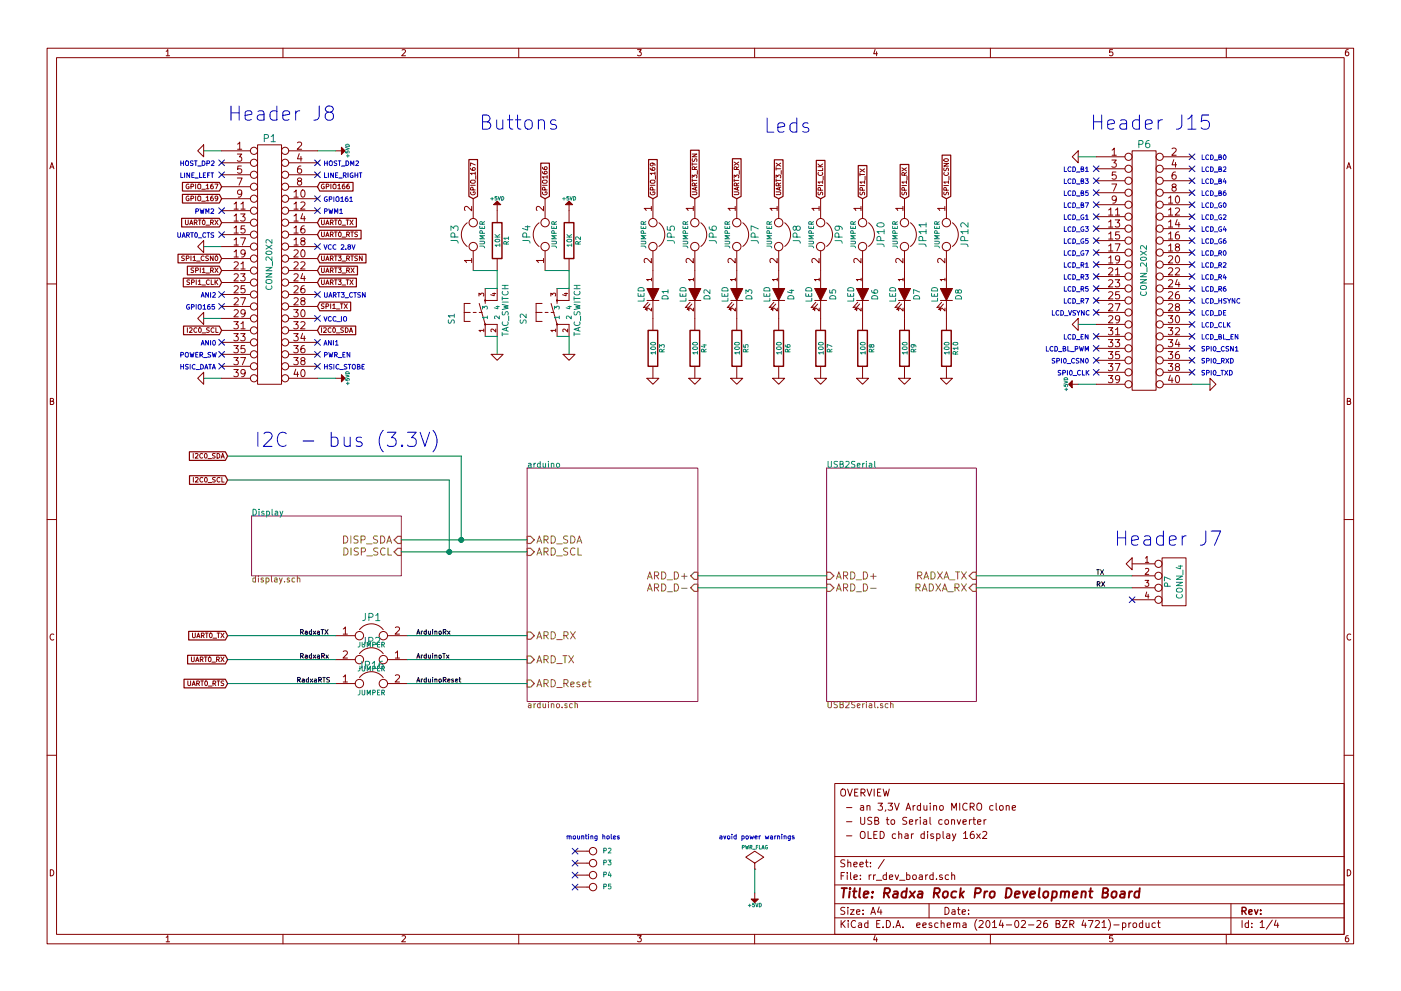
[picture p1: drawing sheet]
<svg xmlns="http://www.w3.org/2000/svg" width="297mm" height="210mm" viewBox="0 0 297 210" stroke-linecap="round" stroke-linejoin="round" font-family="sans-serif">
<g fill="none" stroke="#840000" stroke-width=".21">
<path d="M10 10.2h277v190h-277zM12 12.2h273v186h-273zM35.2 10.9l.4-.4v1.3M35.2 11.8h.8M60 10.2v2M85.2 10.6l.5-.1 .3 .4-.8 .9h.8M110 10.2v2M135.2 10.5h.8l-.5 .5 .3 .1 .2 .2-.1 .4-.2 .1-.5-.1M160 10.2v2M185.5 10.5l-.3 .9h.8M185.9 11v.8M210 10.2v2"/>
<path d="M235.9 10.5h-.6l-.1 .6h.6l.2 .5-.3 .2-.5-.1M260 10.2v2M285.9 10.5l-.4 .1-.2 .2-.1 .8 .3 .2 .4-.1 .1-.4-.1-.2-.4-.1-.3 .3M10.6 35.8l.4-1.3 .4 1.3M10.7 35.4h.6M40 39.1a.45 .45 0 0 0-.6 .5 .45 .45 0 0 0 .7 .3v-.3h-.2M40.5 39.6l.5-.1v-.3l-.5-.1v1M41.5 39.1v1M42 39.2l.2-.1 .3 .1-.1 .8-.4-.1zM43.2 30.7v2.6l-1.3-1.3zM43.7 39.3l.3-.2v1M45.1 39.1l-.4 .2v.6l.2 .2 .3-.2-.1-.4-.2-.1-.2 .2"/>
<path d="M45.6 39.1h.6l-.4 1M47 32h6.1M47 34.5h6.1M47 37.1h6.1M47 39.6h6.1M50.3 32.7h1l-.6 .6 .6 .2-.1 .6-.2 .1-.7-.1M50.3 37.8h1l-.6 1.5M50.4 30.6l.4-.5v1.6M50.4 31.7h.9M51.2 35.2h-.8v.8l.2-.2 .5 .1 .2 .6-.3 .2-.6-.1M54.6 30.7h5.1v50.8h-5.1zM61.2 32h6.1"/>
<path d="M61.2 34.5h6.1M61.2 37.1h6.1M61.2 39.6h6.1M63.1 30.3l.6-.2 .3 .5-1 1.1h1M63.4 38.4l-.3-.3v-.2l.3-.1h.4l.2 .3-.1 .2-.7 .2-.1 .2v.3l.3 .3h.3l.3-.3v-.3l-.3-.3M63.4 32.6l-.3 1.1h.9M63.8 35.2l-.4 .1a.99 .99 0 0 0 0 1.4l.5-.1 .1-.5-.3-.3h-.3l-.3 .3M63.8 33.2v1M68.7 39.1a.45 .45 0 0 0-.6 .5 .45 .45 0 0 0 .7 .3v-.3h-.2M69.2 39.6l.4-.1 .1-.3-.5-.1v1M70.2 39.1v1M70.6 39.2l.2-.1 .4 .1-.1 .8-.5-.1z"/>
<path d="M71.1 32h1.3M71.6 39.3l.3-.2v1M73.1 39.1l-.5 .2v.6l.2 .2 .3-.2v-.4l-.3-.1-.2 .2M74 39.1l-.4 .2-.1 .6 .2 .2 .3-.2v-.4l-.3-.1-.2 .2M99.8 35.7l.2 .4h.6l.2-.2-.1-.3-.5 .1v.2l.1 .2M99.8 39.3h1M99.8 38.3l.8-.1 .2 .4-.4 .3-.5-.1-.1-.2zM100.8 36.8h-1l.3 .3M100.8 35l-1-.4v.6M100.8 36.5v.6M100.9 37.3v.7M115 36.4l.2 .4 .6 .1 .2-.2-.1-.3h-.5v.3l.2 .2"/>
<path d="M115 35.5l.2 .4 .6 .1 .2-.2-.1-.4-.5 .1v.3l.2 .2M115 39.3h1M115.2 38.2h.7l.1 .5-.3 .2-.5-.1-.2-.2zM116 37.5h-1l.3 .3M116 37.3v.5M137.9 35.7l.2 .4h.6l.2-.2-.1-.3-.5 .1v.2l.1 .2M137.9 39.3h1M137.9 38.3l.8-.1 .2 .4-.4 .3-.5-.1-.1-.2zM138.3 34.6l.2 .2-.2 .4-.3-.1-.1-.3a.62 .62 0 0 1 1 .1v.2M138.9 36.8h-1l.3 .3M138.9 36.5v.6M139 37.3v.7"/>
<path d="M146.8 37.7v-.6l.3 .4 .2-.4 .4 .1v.5M146.8 32.7h1l-1 .6h1M146.8 34.5v.6M146.8 38v.6M146.8 38.3h1M146.8 34.8h1M146.8 33.7l.1 .5a.41 .41 0 0 0 .5-.5l.3 .1v.5M147.3 39.4l-.1-.5h-.3l-.1 .5h1M147.3 36l-.1-.5-.3-.1-.1 .6h1M147.5 39.8v.5M147.8 39.7l-1 .4 1 .3M147.8 38.8l-.5 .4"/>
<path d="M147.8 35.4l-.5 .3M147.9 36.2v.8M155.7 37.7v-.6l.3 .4 .2-.4 .3 .1v.5M155.7 38.3h.9M155.7 38v.6M155.7 34.4l.9 .6M156.2 39.4l-.1-.5h-.3l-.1 .5h.9M156.2 36l-.1-.5-.3-.1-.1 .6h.9M156.4 39.8v.5M156.6 39.7l-.9 .4 .9 .3M156.6 38.8l-.4 .4M156.6 35.4l-.4 .3"/>
<path d="M156.6 34.4l-.9 .6M156.7 36.2v.8M164.5 37.7v-.6l.4 .4 .2-.4 .3 .1v.5M164.5 35.8h1M164.5 38.3h1M164.5 35.5v.6M164.5 38v.6M164.5 34.6l1 .7M165.1 39.4l-.1-.5h-.4l-.1 .5h1M165.3 39.8v.5M165.5 39.7l-1 .4 1 .3M165.5 38.8l-.4 .4"/>
<path d="M165.5 34.6l-1 .7M165.6 36.2v.8M173.4 39.4h1M173.4 35.4h1M173.4 34.8l.6 .6M173.5 36.6a.44 .44 0 0 0 .4 .6 .44 .44 0 0 0 .4-.6M174.4 38.6h-1l.3 .3M174.4 35.7v.5h-1M174.4 38.3v.6M174.4 34.8l-.5 .4M174.5 37.4v.8M182.3 39.4h1"/>
<path d="M182.3 36.7v.6M182.3 37h1M182.3 35.8l1 .7M183.3 38.6h-1l.3 .3M183.3 38.3v.6M183.3 35.8l-1 .7M183.4 37.4v.8M191.2 39.4h1M191.2 35.6l1 .7M191.7 37.2v-.5l-.4-.1-.1 .6h1M192.2 38.6h-1l.3 .3M192.2 38.3v.6"/>
<path d="M192.2 36.6l-.5 .3M192.2 35.6l-1 .7M192.3 37.4v.8M200.1 34.7h1l-1 .5h1M200.1 39.4h1M200.2 35.7v.5a.41 .41 0 0 0 .5-.5l.3 .1v.4M200.2 33.8a.47 .47 0 0 1 .5-.2 .47 .47 0 0 1 .3 .5 .48 .48 0 0 1-.5 .2 .48 .48 0 0 1-.3-.5zM200.2 36.6a.44 .44 0 0 0 .4 .6 .44 .44 0 0 0 .4-.6M201.1 38.6h-1l.3 .3M201.1 38.3v.6M201.2 37.4v.8M227.3 33.3l1.3-1.3v2.5z"/>
<path d="M232.4 33.3h6.1M232.4 35.8h6.1M232.4 38.3h6.1M235.7 34h1l-.5 .5 .5 .3-.1 .5-.2 .2-.7-.2M235.7 39h1.1l-.7 1.6M235.8 31.8l.4-.4v1.5M235.8 32.9h.9M236.6 36.5h-.7l-.1 .7 .2-.1 .5 .1 .2 .5-.3 .3-.6-.1M240 32h5.1v50.8h-5.1zM246.6 33.3h6.1M246.6 35.8h6.1M246.6 38.3h6.1"/>
<path d="M248.5 31.6l.6-.2 .3 .4-1 1.1h1M248.8 39.7l-.3-.3 .1-.2 .2-.2 .4 .1 .2 .2-.1 .2-.7 .3-.1 .2v.3l.3 .3h.3l.3-.3v-.3l-.3-.3M248.9 33.9l-.4 1.1h1M249.2 36.5l-.4 .1a.99 .99 0 0 0 0 1.4l.5-.1 .1-.5-.3-.3h-.3l-.3 .3M249.2 34.5v1M285.5 35.8l.5-1.3 .4 1.3M285.7 35.4h.6M39.1 54.4h-.5a.41 .41 0 0 0 .4 .5v.3h-.5M39.3 46.7v.8l.2 .2 .4-.2v-.8M39.5 54.8h.5v-.4l-.5-.1v1M40 41.7a.45 .45 0 0 0-.6 .4 .45 .45 0 0 0 .7 .4v-.3h-.2M40.2 59.4l-.5 .1a.41 .41 0 0 0 .5 .5l-.1 .3h-.5"/>
<path d="M40.2 47.7l.4-1 .3 1M40.3 47.4h.5M40.5 42.1h.5v-.4l-.5-.1v1M40.5 54.3v1M40.6 59.9h.5v-.4l-.5-.1v1M40.9 54.6l.3-.3v1M40.9 55.3h.6M41.1 56.9h-.6a.41 .41 0 0 0 .5 .5v.4h-.5M41.2 47.2h.5v-.4l-.5-.1v1M41.5 47.2l.3 .5M41.5 57.4l.5-.1v-.4l-.5-.1v1M41.5 41.6v1"/>
<path d="M41.6 59.4v1M41.7 55.4h.7M42 41.8l.2-.2 .3 .2-.1 .7h-.4zM42 59.7l.3-.3v1M42.1 46.7h.5M42.3 46.7v1M42.5 56.8v1M42.8 40.2h.7M42.8 42.7h.7M42.9 57.1l.3-.3v1M42.9 57.8h.6M43.1 46.7h.1a.48 .48 0 0 1 .3 .5 .48 .48 0 0 1-.4 .4l-.2-.3z"/>
<path d="M43.2 51v2.6l-1.3-1.3zM43.3 54.4a.44 .44 0 0 0-.7 .4 .44 .44 0 0 0 .7 .4M43.7 47.8h.7M43.7 57.9h.7M43.7 41.9l.3-.3v1M43.7 40.1h.6M43.7 42.6h.6M44.2 54.4h-.5a.41 .41 0 0 0 .4 .5v.3h-.5M44.4 59.5a.44 .44 0 0 0-.7 .4 .44 .44 0 0 0 .7 .4M44.7 47.2h.4l.1-.4-.5-.1v1M44.7 57.4l.4-.1 .1-.4-.5-.1v1M44.8 59.4v1h.5"/>
<path d="M44.9 47.2l.3 .5M44.9 57.4l.3 .4M45.1 41.6l-.4 .2v.6l.2 .2 .3-.1-.1-.5h-.2l-.2 .2M45.2 54.3v1l-.6-1v1M45.6 46.7l.6 1M45.6 56.8l.6 1M45.6 59.4v1M45.7 54.4l.1-.1a.48 .48 0 0 1 .4 .5 .48 .48 0 0 1-.5 .4l-.1-.3zM45.7 59.8l.5 .6M46.2 42l-.2 .2-.4-.2v-.3l.4-.1a.62 .62 0 0 1-.1 1h-.2M46.2 59.4l-.6 .5M46.2 46.7l-.6 1"/>
<path d="M46.2 56.8l-.6 1M47 42.2h6.1M47 54.9h6.1M47 44.7h6.1M47 57.4h6.1M47 47.2h6.1M47 59.9h6.1M47 49.8h6.1M47 52.3h6.1M49.6 43.3l.5-.5v1.6M49.6 55.7l.6-.2 .3 .5-.9 1.1h.9M49.6 45.8l.5-.4v1.5"/>
<path d="M49.6 58.2l.6-.1 .3 .4-.9 1.1h.9M49.6 48.4l.5-.5v1.5M49.6 50.9l.5-.4v1.5M49.6 53.4l.5-.4v1.5M49.6 44.4h.9M49.6 46.9h.9M49.6 49.4h.9M49.6 52h.9M49.6 54.5h.9M51 45.4h1l-.5 .6 .5 .2-.1 .6-.2 .1-.7-.1M51 58.1h1l-.5 .6 .5 .2-.1 .6-.2 .1-.7-.1M51 50.5h1l-.6 1.5"/>
<path d="M51.1 43.3l.4-.5v1.6M51.1 56l.4-.5v1.6M51.1 44.4h.9M51.1 57.1h.9M51.3 41l-.3 .2h-.3l-.3-.2v-.5l.6-.2a.96 .96 0 0 1-.2 1.5h-.3M51.9 47.9h-.7l-.1 .8 .2-.2 .5 .1 .2 .6-.3 .2-.6-.1M52 53.7l-.3 .2h-.3l-.3-.2 .1-.5 .5-.2a.96 .96 0 0 1-.2 1.5h-.3M61.2 42.2h6.1M61.2 54.9h6.1M61.2 44.7h6.1M61.2 57.4h6.1M61.2 47.2h6.1"/>
<path d="M61.2 59.9h6.1M61.2 49.8h6.1M61.2 52.3h6.1M62.3 40.7l.5-.4v1.5M62.3 53.2l.6-.2 .3 .4-.9 1.1h.9M62.3 43.3l.5-.5v1.6M62.3 55.7l.6-.2 .3 .5-.9 1.1h.9M62.3 45.8l.5-.4v1.5M62.3 58.2l.6-.1 .3 .4-.9 1.1h.9M62.3 48.4l.5-.5v1.5M62.3 50.9l.5-.4v1.5M62.3 41.8h.9"/>
<path d="M62.3 44.4h.9M62.3 46.9h.9M62.3 49.4h.9M62.3 52h.9M63.8 43l.6-.2 .3 .5-1 1.1h1M63.8 55.7l.6-.2 .3 .5-1 1.1h1M64 40.4l.2-.1a.81 .81 0 0 1 .5 .8 .81 .81 0 0 1-.5 .7 .98 .98 0 0 1-.2-1.4zM64 53.1l.2-.1a.81 .81 0 0 1 .5 .8 .81 .81 0 0 1-.5 .7 .98 .98 0 0 1-.2-1.4zM64.1 51.1l-.3-.3 .1-.2 .2-.1h.4l.2 .3-.1 .2-.7 .2-.1 .2v.3l.3 .3h.3l.3-.3v-.3l-.3-.3M64.2 45.3l-.4 1.1h.9M64.2 58l-.4 1.1h.9M64.5 47.9l-.4 .1a.99 .99 0 0 0 0 1.4l.5-.1 .1-.5-.3-.3h-.3l-.3 .3"/>
<path d="M64.5 45.9v1M64.5 58.6v1M68.2 46.7v.8l.2 .2 .4-.2v-.8M68.2 54.3v.8l.2 .2 .4-.2v-.8M68.2 56.8v.9l.2 .1 .4-.1v-.9M68.2 59.4v.8l.2 .2 .4-.2v-.8M68.2 49.2v.8l.2 .2 .4-.2v-.8M69.1 47.7l.3-1 .3 1M69.1 55.3l.3-1 .3 1M69.1 57.8l.3-1 .3 1M69.1 50.2l.3-1 .3 1M69.2 47.4h.4"/>
<path d="M69.2 55h.4M69.2 57.6h.4M69.2 49.9h.4M70.1 47.2h.4l.1-.4-.5-.1v1M70.1 54.8h.4l.1-.4-.5-.1v1M70.1 57.4l.4-.1 .1-.4-.5-.1v1M70.1 59.9h.4l.1-.4-.5-.1v1M70.1 49.8l.4-.1 .1-.4-.5-.1v1M70.3 47.2l.3 .5M70.3 54.8l.3 .5M70.3 57.4l.3 .4M70.3 59.9l.3 .5"/>
<path d="M70.3 49.8l.3 .4M70.9 46.7h.6M70.9 54.3h.6M70.9 56.8h.6M70.9 59.4h.6M70.9 49.2h.6M71.2 46.7v1M71.2 49.2v1M71.2 54.3v1M71.2 56.8v1M71.2 59.4v1M71.6 40.1h.6"/>
<path d="M71.7 54.3h.6l-.3 .4 .3 .2v.3h-.6M71.7 56.8h.6l-.3 .4 .3 .2v.3h-.6M71.7 59.4h.6l-.3 .4 .3 .1v.4h-.6M71.9 46.7h.1a.48 .48 0 0 1 .4 .5 .48 .48 0 0 1-.5 .4l-.1-.3zM71.9 49.3l.1-.1a.48 .48 0 0 1 .4 .5 .48 .48 0 0 1-.5 .5l-.1-.4zM72.5 47.8h.8M72.5 55.4h.8M72.5 57.9h.8M72.5 50.3h.8M73.4 46.7h.5M73.4 59.4h.5M73.5 54.8h.5v-.4l-.5-.1v1"/>
<path d="M73.5 57.4l.5-.1v-.4l-.5-.1v1M73.5 49.8l.5-.1v-.4l-.5-.1v1M73.7 46.7v1M73.7 59.4v1M73.8 54.8l.3 .5M73.8 57.4l.3 .4M73.8 49.8l.3 .4M74.2 46.7l.7 1M74.2 59.4l.7 1M74.4 54.3h.5M74.4 49.2h.5M74.4 56.8l.7 1"/>
<path d="M74.7 49.2v1M74.7 54.3v1M74.9 46.7l-.7 1M74.9 59.4l-.7 1M75.1 56.8l-.7 1M75.8 54.4h-.5a.41 .41 0 0 0 .4 .5v.3h-.5M75.8 49.3h-.5a.41 .41 0 0 0 .4 .5v.4h-.5M76.8 54.3v1l-.6-1v1M99.1 47.3a3.2 3.2 0 0 0 0 5M99.8 40.8a.45 .45 0 0 0 .5 .6 .45 .45 0 0 0 .4-.7h-.4v.2M100 55.3h-1.5l.4 .4M100 43.8v.9l-1.1-.9-.4 .3 .1 .6"/>
<path d="M100 54.8v.9M100.3 40.3v-.5h-.4l-.1 .5h1M100.3 42.2v4.1M100.3 53.2v4.2M105.4 43.4v3.8M105.4 54.9v2.5M114.3 47.3a3.2 3.2 0 0 0 0 5M115.1 40.8a.45 .45 0 0 0 .4 .6 .45 .45 0 0 0 .4-.7h-.3v.2M115.2 55.3h-1.5l.4 .4M115.2 43.8v.9l-1.1-.9-.4 .3 .2 .6M115.2 54.8v.9M115.5 40.3v-.5h-.4l-.1 .5h1"/>
<path d="M115.6 42.2v4.1M115.6 53.2v4.2M120.6 43.4v3.8M120.6 54.9v2.5M137.9 40.8a.45 .45 0 0 0 .5 .6 .45 .45 0 0 0 .4-.7h-.4v.2M138.1 44.2h-1.5l.4 .5M138.1 54.8v1l-1.1-1-.4 .3 .1 .6M138.1 43.8v.9M138.1 59.3h-1l.3 .3M138.1 59v.6M138.4 40.3v-.5h-.4l-.1 .5h1M138.4 42.2v4.1"/>
<path d="M138.4 53.2v8M139.7 47.3a3.2 3.2 0 0 1 0 5M146.8 40.7h.8l.2 .2-.2 .4h-.8M147 44.2h-1.5l.4 .5M147 54.8v1l-1.1-1-.4 .3 .1 .6M147 43.8v.9M147 59.3h-1l.3 .3M147 59v.6M147.3 42.2v4.1M147.3 53.2v8M148.6 47.3a3.2 3.2 0 0 1 0 5M155.7 40.7h.8l.1 .2-.1 .4h-.8"/>
<path d="M155.9 44.2h-1.5l.4 .5M155.9 54.8v1l-1.1-1-.4 .3 .1 .6M155.9 43.8v.9M155.9 59.3h-1l.3 .3M155.9 59v.6M156.2 42.2v4.1M156.2 53.2v8M157.5 47.3a3.2 3.2 0 0 1 0 5M164.5 40.7h.9l.1 .2-.1 .4h-.9M164.8 44.2h-1.6l.5 .5M164.8 54.8v1l-1.1-1-.5 .3 .2 .6M164.8 43.8v.9"/>
<path d="M164.8 59.3h-1l.3 .3M164.8 59v.6M165.1 42.2v4.1M165.1 53.2v8M166.4 47.3a3.2 3.2 0 0 1 0 5M173.5 40.8v.5a.41 .41 0 0 0 .5-.5l.4 .1v.4M173.7 44.2h-1.6l.5 .5M173.7 54.8v1l-1.1-1-.5 .3 .2 .6M173.7 43.8v.9M173.7 59.3h-1l.3 .3M173.7 59v.6M174 40.4l-.1-.5-.4-.1-.1 .6h1"/>
<path d="M174 42.2v4.1M174 53.2v8M175.3 47.3a3.2 3.2 0 0 1 0 5M182.4 40.8v.5a.41 .41 0 0 0 .5-.5l.4 .1v.4M182.5 44.2h-1.5l.5 .5M182.5 54.8v1l-1-1-.5 .3 .2 .6M182.5 43.8v.9M182.6 59.3h-1l.3 .3M182.6 59v.6M182.9 40.4l-.1-.5-.4-.1-.1 .6h1M182.9 42.2v4.1M182.9 53.2v8"/>
<path d="M184.1 47.3a3.2 3.2 0 0 1 0 5M191.3 40.8v.5a.41 .41 0 0 0 .5-.5l.4 .1v.4M191.4 44.2h-1.5l.4 .5M191.4 54.8v1l-1.1-1-.4 .3 .2 .6M191.4 43.8v.9M191.5 59.3h-1.1l.4 .3M191.5 59v.6M191.7 40.4v-.5l-.4-.1-.1 .6h1M191.8 42.2v4.1M191.8 53.2v8M193 47.3a3.2 3.2 0 0 1 0 5M200.2 40.8v.5a.41 .41 0 0 0 .5-.5l.3 .1v.4"/>
<path d="M200.3 44.2h-1.5l.4 .5M200.3 54.8v1l-1.1-1-.4 .3 .2 .6M200.3 43.8v.9M200.4 59.3h-1.1l.3 .3M200.4 59v.6M200.6 40.4v-.5l-.4-.1-.1 .6h1M200.7 42.2v4.1M200.7 53.2v8M201.9 47.3a3.2 3.2 0 0 1 0 5M232.4 40.9h6.1M232.4 43.4h6.1M232.4 56.1h6.1"/>
<path d="M232.4 46h6.1M232.4 58.7h6.1M232.4 48.5h6.1M232.4 51h6.1M232.4 53.6h6.1M235.1 44.5l.4-.4v1.5M235.1 57l.5-.2 .3 .4-.9 1.1h.9M235.1 47.1l.4-.4v1.5M235.1 59.5l.5-.1 .3 .4-.9 1.1h.9M235.1 49.6l.4-.4v1.5M235.1 52.2l.4-.5v1.6M235.1 54.7l.4-.4v1.5"/>
<path d="M235.1 45.6h.8M235.1 48.2h.8M235.1 50.7h.8M235.1 53.3h.8M235.1 55.8h.8M236.4 46.7h1l-.5 .5 .5 .3-.1 .5-.2 .2-.7-.2M236.4 59.4h1l-.5 .5 .5 .3-.1 .5-.2 .2-.7-.2M236.4 51.7h1.1l-.7 1.6M236.5 44.5l.5-.4v1.5M236.5 57.2l.5-.4v1.5M236.5 45.6h.9M236.5 58.3h.9"/>
<path d="M236.7 42.2l-.3 .3h-.3l-.3-.3 .1-.5 .5-.1a.96 .96 0 0 1-.2 1.5h-.3M237.3 49.2h-.7l-.1 .7 .2-.1 .5 .1 .2 .5-.3 .3-.6-.1M237.4 54.9l-.3 .3h-.3l-.3-.3 .1-.5 .5-.1a.96 .96 0 0 1-.1 1.5h-.3M246.6 40.9h6.1M246.6 43.4h6.1M246.6 56.1h6.1M246.6 46h6.1M246.6 58.7h6.1M246.6 48.5h6.1M246.6 51h6.1M246.6 53.6h6.1M247.8 42l.4-.4v1.5"/>
<path d="M247.8 54.4l.5-.1 .3 .4-.9 1.1h.9M247.8 44.5l.4-.4v1.5M247.8 57l.5-.2 .3 .4-.9 1.1h.9M247.8 47.1l.4-.4v1.5M247.8 59.5l.5-.1 .3 .4-.9 1.1h.9M247.8 49.6l.4-.4v1.5M247.8 52.2l.4-.5v1.6M247.8 43.1h.8M247.8 45.6h.8M247.8 48.2h.8M247.8 50.7h.8M247.8 53.3h.8"/>
<path d="M249.2 44.3l.6-.2 .3 .4-1 1.1h1M249.2 57l.6-.2 .3 .4-1 1.1h1M249.4 41.7l.2-.1a.81 .81 0 0 1 .5 .7 .81 .81 0 0 1-.5 .8l-.2-.2-.2-.4zM249.4 54.4l.2-.1a.81 .81 0 0 1 .5 .7 .81 .81 0 0 1-.5 .8l-.2-.2-.2-.4zM249.5 52.4l-.3-.3 .1-.2 .2-.2 .4 .1 .2 .2-.1 .2-.6 .3-.2 .2v.3l.3 .3h.3l.3-.3v-.3l-.3-.3M249.6 46.6l-.4 1.1h1M249.6 59.3l-.4 1.1h1M249.9 49.2l-.4 .1a.99 .99 0 0 0 0 1.4l.5-.1 .1-.5-.3-.3h-.3l-.3 .3M249.9 47.2v1M249.9 59.9v1M10 60.2h2M39.7 69.5v1"/>
<path d="M40.2 69.6l.3-.1 .2 .3-.6 .7h.6M41.7 69.6a.44 .44 0 0 0-.6 .4 .44 .44 0 0 0 .6 .4M42 60.4h.6M42.2 69.6l.1-.1a.48 .48 0 0 1 .4 .6 .48 .48 0 0 1-.5 .4l-.1-.4zM42.8 60.5h.8M42.8 70.6h.8M43.2 66.3v2.5l-1.3-1.2zM44.4 69.6h-.6a.41 .41 0 0 0 .5 .5v.4h-.5M45.4 69.6a.44 .44 0 0 0-.7 .4 .44 .44 0 0 0 .7 .4M45.8 69.5v1h.5M47 67.6h6.1M47 70.1h6.1"/>
<path d="M47 72.6h6.1M47 62.5h6.1M47 75.2h6.1M47 65h6.1M47 77.7h6.1M49.6 68.2h.9l-.5 .6 .5 .3-.1 .5-.2 .2-.6-.2M49.6 70.8h.9l-.5 .6 .5 .2-.1 .6-.2 .1-.6-.1M49.6 73.3h.9l-.5 .6 .5 .3-.1 .5-.2 .1-.6-.1M49.6 75.9h.9l-.5 .5 .5 .3-.1 .5-.2 .2-.6-.2M49.6 78.4h.9l-.5 .6 .5 .3-.1 .5-.2 .1-.6-.1M49.6 60.8l.6-.2 .3 .5-.9 1h.9M49.6 63.3l.6-.1 .3 .4-.9 1.1h.9"/>
<path d="M49.6 65.9l.6-.2 .3 .4-.9 1.1h.9M51 70.8h1l-.5 .6 .5 .2-.1 .6-.2 .1-.7-.1M51 63.2h1l-.6 1.5M51 75.9h1l-.6 1.5M51.1 68.7l.4-.5v1.6M51.1 69.8h.9M51.9 60.6h-.7l-.1 .8 .2-.2 .5 .1 .2 .6-.3 .2-.6-.1M51.9 73.3h-.7l-.1 .8 .2-.2 .5 .1 .2 .6-.3 .2-.6-.1M52 66.4l-.3 .2h-.3l-.3-.2 .1-.5 .5-.2a.96 .96 0 0 1-.2 1.5h-.3M52 79.1l-.3 .2h-.3l-.3-.2 .1-.5 .5-.2a.96 .96 0 0 1-.2 1.5h-.3M61.2 67.6h6.1M61.2 70.1h6.1"/>
<path d="M61.2 72.6h6.1M61.2 62.5h6.1M61.2 75.2h6.1M61.2 65h6.1M61.2 77.7h6.1M62.3 65.7h.9l-.5 .6 .5 .3-.1 .5-.2 .1-.6-.1M62.3 68.2h.9l-.5 .6 .5 .3-.1 .5-.2 .2-.6-.2M62.3 70.8h.9l-.5 .6 .5 .2-.1 .6-.2 .1-.6-.1M62.3 73.3h.9l-.5 .6 .5 .3-.1 .5-.2 .1-.6-.1M62.3 75.9h.9l-.5 .5 .5 .3-.1 .5-.2 .2-.6-.2M62.3 60.8l.6-.2 .3 .5-.9 1h.9M62.3 63.3l.6-.1 .3 .4-.9 1.1h.9"/>
<path d="M62.7 78.3l-.4 1.1h1M63.1 78.9v1M63.8 68.4l.6-.2 .3 .5-1 1.1h1M63.9 65.9l.3-.2a.81 .81 0 0 1 .5 .8 .81 .81 0 0 1-.5 .7l-.3-.1-.1-.5zM64 78.5l.2-.1a.81 .81 0 0 1 .5 .8 .81 .81 0 0 1-.5 .7 .98 .98 0 0 1-.2-1.4zM64.1 63.8l-.3-.3 .1-.2 .2-.1h.4l.2 .3-.1 .2-.7 .2-.1 .2v.3l.3 .3h.3l.3-.3v-.3l-.3-.3M64.1 76.5l-.3-.3 .1-.2 .2-.1h.4l.2 .3-.1 .2-.7 .2-.1 .2v.3l.3 .3h.3l.3-.3v-.3l-.3-.3M64.2 70.7l-.4 1.1h.9M64.5 60.6l-.4 .1a.99 .99 0 0 0 0 1.4l.5-.1 .1-.5-.3-.3h-.3l-.3 .3M64.5 73.3l-.4 .1a.99 .99 0 0 0 0 1.4l.5-.1 .1-.5-.3-.3h-.3l-.3 .3M64.5 71.3v1M68.2 69.5v1"/>
<path d="M68.6 69.6l.4-.1 .2 .3-.6 .7h.6M68.7 64.5l-.5 .1a.41 .41 0 0 0 .5 .5l-.1 .3h-.5M69.1 60.4l.3-1 .3 1M69.1 65l.5-.1v-.3l-.5-.1v1M69.2 60.1h.4M70.1 64.5v1M70.2 69.6a.44 .44 0 0 0-.7 .4 .44 .44 0 0 0 .7 .4M70.5 64.7l.3-.2v1M70.5 65.5h.6M70.6 69.6l.2-.1a.48 .48 0 0 1 .3 .6 .48 .48 0 0 1-.4 .4l-.2-.4zM71.3 70.6h.8M71.3 65.6h.8"/>
<path d="M72.2 64.5h.5M72.4 64.5v1M72.5 60.5h.8M72.8 69.6h-.5a.41 .41 0 0 0 .5 .5l-.1 .4h-.5M73 64.5l.6 1M73.2 69.5a.5 .5 0 0 1 .6 .5 .5 .5 0 0 1-.6 .5zM73.6 64.5l-.6 1M74.1 70.5l.3-1 .4 1M74.2 70.3h.5M98.4 66.3h1.3M99.7 64.4h-1.3v3.8h1.3M100.3 66.3h.7"/>
<path d="M101.5 62.8v-.6l.4 .3 .1-.3h.5v.6M101.6 66.3h.6M101.6 64.4l1.3 4.4M102.6 70.1h-1.1l.4 .3M102.6 69.8v.6M102.9 68.8h2.5v2.6M102.9 61.2v3.2M102.9 68.8v2.6M104.1 75.2h2.6l-1.3 1.2zM104.4 62.3h.7M104.8 62.1v.7l-.8-.3M105.1 69.8v.6l-.7-.6-.3 .2 .1 .4"/>
<path d="M105.4 61.2v2.5h-2.5M113.7 66.3h1.2M114.9 64.4h-1.2v3.8h1.2M115.6 66.3h.6M116.8 62.8v-.6l.4 .3 .1-.3h.4v.6M116.8 66.3h.7M116.8 64.4l1.3 4.4M117.8 70.1h-1l.3 .3M117.8 69.8v.6M118.1 68.8h2.5v2.6M118.1 61.2v3.2M118.1 68.8v2.6"/>
<path d="M119.4 75.2h2.5l-1.3 1.2zM119.7 62.3h.6M120 62.1v.7l-.7-.3M120.3 69.8v.6l-.7-.6-.3 .2 .1 .4M120.6 61.2v2.5h-2.5M137.2 63.7h2.5M137.4 64.1l-1 1.2 .6-.2M137.8 64.5l-1 1.2 .6-.2M138.1 65.4v.6l-.7-.6-.3 .2 .1 .3M138.4 63.7v6.4M138.4 77.7v2.6M146 63.7h2.6"/>
<path d="M146.3 64.1l-1 1.2 .6-.2M146.7 64.5l-1 1.2 .6-.2M147 65.4v.6l-.7-.6-.3 .2 .1 .3M147.3 63.7v6.4M147.3 77.7v2.6M154.9 63.7h2.6M155.2 64.1l-1 1.2 .6-.2M155.6 64.5l-1 1.2 .6-.2M155.9 65.4v.6l-.7-.6-.3 .2 .1 .3M156.2 63.7v6.4M156.2 77.7v2.6M163.8 63.7h2.6"/>
<path d="M164.1 64.1l-1 1.2 .6-.2M164.5 64.5l-1.1 1.2 .7-.2M164.8 65.4v.6l-.7-.6-.3 .2 .1 .3M165.1 63.7v6.4M165.1 77.7v2.6M172.7 63.7h2.6M173 64.1l-1 1.2 .6-.2M173.4 64.5l-1.1 1.2 .7-.2M173.7 65.4v.6l-.7-.6-.3 .2 .1 .3M174 63.7v6.4M174 77.7v2.6M181.6 63.7h2.5"/>
<path d="M181.9 64.1l-1.1 1.2 .7-.2M182.2 64.5l-1 1.2 .7-.2M182.6 65.4v.6l-.7-.6-.3 .2 .1 .3M182.9 63.7v6.4M182.9 77.7v2.6M190.5 63.7h2.5M190.8 64.1l-1.1 1.2 .7-.2M191.1 64.5l-1 1.2 .7-.2M191.5 65.4v.6l-.7-.6-.4 .2 .2 .3M191.8 63.7v6.4M191.8 77.7v2.6M199.4 63.7h2.5"/>
<path d="M199.6 64.1l-1 1.2 .7-.2M200 64.5l-1 1.2 .6-.2M200.4 65.4v.6l-.8-.6-.3 .2 .1 .3M200.7 63.7v6.4M200.7 77.7v2.6M227.3 68.8l1.3-1.2v2.5zM232.4 68.8h6.1M232.4 71.4h6.1M232.4 61.2h6.1M232.4 73.9h6.1M232.4 63.7h6.1M232.4 76.4h6.1"/>
<path d="M232.4 66.3h6.1M232.4 79h6.1M235 69.5h.9l-.5 .6 .5 .3v.5l-.3 .1-.6-.1M235 72.1h.9l-.5 .5 .5 .3v.5l-.3 .2-.6-.2M235 74.6h.9l-.5 .6 .5 .3v.5l-.3 .1-.6-.1M235 77.1h.9l-.5 .6 .5 .3v.5l-.3 .2-.6-.2M235 79.7h.9l-.5 .6 .5 .2v.5l-.3 .2-.6-.2M235.1 62l.5-.1 .3 .4-.9 1.1h.9M235.1 64.6l.5-.2 .3 .5-.9 1.1h.9M235.1 67.1l.5-.1 .3 .4-.9 1.1h.9M236.4 72.1h1l-.5 .5 .5 .3-.1 .5-.2 .2-.7-.2M236.4 64.4h1.1l-.7 1.6"/>
<path d="M236.4 77.1h1.1l-.7 1.6M236.5 69.9l.5-.4v1.5M236.5 71h.9M237.3 61.9h-.7l-.1 .7 .2-.1 .5 .1 .2 .5-.3 .3-.6-.1M237.3 74.6h-.7l-.1 .7 .2-.1 .5 .1 .2 .5-.3 .3-.6-.1M237.4 67.6l-.3 .3h-.3l-.3-.3 .1-.5 .5-.1a.96 .96 0 0 1-.1 1.5h-.3M246.6 68.8h6.1M246.6 71.4h6.1M246.6 61.2h6.1M246.6 73.9h6.1M246.6 63.7h6.1M246.6 76.4h6.1"/>
<path d="M246.6 66.3h6.1M246.6 79h6.1M247.7 67h.9l-.5 .6 .5 .2v.5l-.3 .2-.6-.2M247.7 69.5h.9l-.5 .6 .5 .3v.5l-.3 .1-.6-.1M247.7 72.1h.9l-.5 .5 .5 .3v.5l-.3 .2-.6-.2M247.7 74.6h.9l-.5 .6 .5 .3v.5l-.3 .1-.6-.1M247.7 77.1h.9l-.5 .6 .5 .3v.5l-.3 .2-.6-.2M247.8 62l.5-.1 .3 .4-.9 1.1h.9M247.8 64.6l.5-.2 .3 .5-.9 1.1h.9M248.1 79.6l-.3 1.1h.9M249.2 69.7l.6-.2 .3 .4-1 1.1h1M249.4 67.1l.2-.1a.81 .81 0 0 1 .5 .7 .81 .81 0 0 1-.5 .8l-.2-.2-.2-.4z"/>
<path d="M249.4 79.8l.2-.1a.81 .81 0 0 1 .5 .7 .81 .81 0 0 1-.5 .8l-.2-.2-.2-.4zM249.5 65.1l-.3-.3 .1-.2 .2-.2 .4 .1 .2 .2-.1 .2-.6 .3-.2 .2v.3l.3 .3h.3l.3-.3v-.3l-.3-.3M249.5 77.8l-.3-.3 .1-.2 .2-.2 .4 .1 .2 .2-.1 .2-.6 .3-.2 .2v.3l.3 .3h.3l.3-.3v-.3l-.3-.3M249.6 72l-.4 1.1h1M249.9 61.9l-.4 .1a.99 .99 0 0 0 0 1.4l.5-.1 .1-.5-.3-.3h-.3l-.3 .3M249.9 74.6l-.4 .1a.99 .99 0 0 0 0 1.4l.5-.1 .1-.5-.3-.3h-.3l-.3 .3M249.9 72.6v1M285 60.2h2M10.7 85.1h.5l.1-.5-.6-.1v1.3h.5l.2-.4-.3-.3M41 96.2v1M41.4 96.3l.4-.1 .2 .3-.6 .7h.6M41.9 80.3l1.3-1.3v2.5z"/>
<path d="M43 96.3a.44 .44 0 0 0-.7 .4 .44 .44 0 0 0 .7 .4M43.5 96.3l.1-.1a.48 .48 0 0 1 .3 .5 .48 .48 0 0 1-.4 .4l-.2-.3zM44.1 97.3h.8M45.6 96.3h-.5a.41 .41 0 0 0 .5 .5l-.1 .3h-.5M46 96.2a.5 .5 0 0 1 .6 .5 .5 .5 0 0 1-.6 .5zM46.9 97.2l.3-1 .3 1M47 96.9h.4M47 80.3h6.1M61.2 80.3h6.1M71.1 80.3h1.3M137.2 80.3h2.5l-1.3 1.2zM146 80.3h2.6l-1.3 1.2z"/>
<path d="M154.9 80.3h2.6l-1.3 1.2zM163.8 80.3h2.6l-1.3 1.2zM172.7 80.3h2.6l-1.3 1.2zM181.6 80.3h2.5l-1.2 1.2zM190.5 80.3h2.5l-1.2 1.2zM199.4 80.3h2.5l-1.2 1.2zM227.3 81.5h1.3M232.4 81.5h6.1M237.4 80.3l-.3 .3h-.3l-.3-.3 .1-.5 .5-.1a.96 .96 0 0 1-.1 1.5h-.3M246.6 81.5h6.1M248.5 80.2v1M256.5 80.3l1.3 1.2-1.3 1.3z"/>
<path d="M285.6 85.1h.6l.1-.5-.7-.1v1.3h.6l.2-.4-.3-.3M10 110.2h2M41 101.3v1M41.4 101.4l.4-.1 .2 .3-.6 .7h.6M43 101.4a.44 .44 0 0 0-.6 .4 .44 .44 0 0 0 .6 .4M43.5 101.4l.1-.1a.48 .48 0 0 1 .4 .5 .48 .48 0 0 1-.5 .4l-.1-.3zM44.1 102.4h.8M45.6 101.3l-.5 .1a.41 .41 0 0 0 .5 .5l-.1 .3h-.4M46.6 101.4a.44 .44 0 0 0-.6 .4 .44 .44 0 0 0 .6 .4M47 101.3v1h.5M238.8 119.6l1.2-1.2v2.5zM240 119.6h4.9"/>
<path d="M242.8 118.4l.4-.3v1.2M242.8 119.3h.8M246.4 118.4h5.1v10.1h-5.1zM285 110.2h2M11.4 134.6a.58 .58 0 0 0-.8 .5 .58 .58 0 0 0 .8 .6M40.6 139.4v.8l.2 .2 .4-.2v-.8M40.8 134.3v.8l.2 .2 .4-.2v-.8M41.7 135.3l.4-1 .3 1M41.8 135h.5M42.5 139.9h.5v-.4l-.5-.1v1M42.7 134.8h.5v-.4l-.5-.1v1M42.7 139.9l.4 .5"/>
<path d="M43 134.8l.3 .5M43.3 139.4h.6M43.6 134.3h.5M43.6 139.4v1M43.8 134.3v1M44.3 139.5l.1-.1a.48 .48 0 0 1 .4 .5 .48 .48 0 0 1-.5 .4l-.1-.3zM44.5 134.4l.2-.1a.48 .48 0 0 1 .3 .5 .48 .48 0 0 1-.4 .4l-.2-.3zM45.2 135.4h.7M45.9 139.9h.5l.1-.4-.6-.1v1M46 134.3h.6M46.2 139.9l.3 .5M46.3 134.3v1"/>
<path d="M46.8 134.3l.7 1M46.8 139.4l.7 1M47.5 134.3l-.7 1M47.5 139.4l-.7 1M71.1 134.9h4.2M71.1 139.9h4.2M72.8 133.4l.4-.4v1.5M72.8 138.2l.6-.1 .3 .4-1 1.1h1M72.8 134.5h.9M76.2 133.6a3.2 3.2 0 0 1 5.1 0M76.2 138.7a3.2 3.2 0 0 1 5.1 0M82.2 134.9h4.2"/>
<path d="M82.2 139.9h4.2M83.8 133.2l.6-.2 .3 .4-.9 1.1h.9M83.8 138.5l.5-.4v1.5M83.8 139.6h.9M240 122.2h4.9M240 124.7h4.9M240 127.2h4.9M242.8 123.1h.8l-.5 .5 .4 .1v.6l-.2 .1-.5-.1M242.8 120.7l.5-.1 .3 .3-.8 1h.8M243.1 125.6l-.3 .9h.8M243.4 126.1v.8M286.4 134.6a.58 .58 0 0 0-.8 .5 .58 .58 0 0 0 .8 .6"/>
<path d="M39.8 144.5v.8l.2 .2 .4-.2v-.8M40.7 145.5l.4-1 .3 1M40.8 145.2h.5M41.5 140.4l.3-1 .4 1M41.6 140.1h.5M41.7 145h.5v-.4l-.5-.1v1M42 145l.3 .5M42.6 144.5h.5M42.8 144.5v1M43.5 144.6l.2-.1a.48 .48 0 0 1 .3 .5 .48 .48 0 0 1-.4 .4l-.2-.3zM44.2 145.6h.7M44.9 140.5h.8"/>
<path d="M45.2 145h.4l.1-.4-.5-.1v1M45.4 145l.3 .5M46 144.5h.6M46.3 144.5v1M47.4 144.5l-.5 .1a.41 .41 0 0 0 .5 .5l-.1 .3h-.4M71.1 145h4.2M72.8 143.6l.4-.4v1.5M72.8 144.7h.9M76.2 143.8a3.2 3.2 0 0 1 5.1 0M82.2 145h4.2M83.8 143.3l.6-.1 .3 .4-.9 1.1h.9M10 160.2h2"/>
<path d="M177 166.2h108v32h-108zM178.5 167.5l.1-.1a.53 .53 0 0 1 .7 .5v.5a.51 .51 0 0 1-.8 .4 .99 .99 0 0 1 0-1.3zM179.5 177.3h1.1M179.5 174.3h1.1M179.5 171.3h1.1M179.7 167.4l.5 1.5 .5-1.5M181.2 168.1h.5M181.9 167.4h-.7v1.5h.7M182.5 176.6l.3-.2a.53 .53 0 0 1 .6 .5v.5a.51 .51 0 0 1-.8 .4 1.05 1.05 0 0 1-.1-1.2zM182.5 173.4v1.2l.3 .3h.3l.2-.3v-1.2M182.5 171h.6v.9M182.5 168.2l.8-.1 .1-.2-.1-.3-.2-.2h-.6v1.5"/>
<path d="M182.9 168.2l.5 .7M183.1 171.3l-.7 .2 .2 .4 .5-.1M183.8 171l.2-.1 .4 .1 .1 .9M183.8 170.9v1M183.8 167.4l.5 1.5 .5-1.5M184 176.4v1.5h.8M184.8 173.5l-.5-.1-.3 .3v.3l.8 .3v.5l-.2 .1-.6-.1M185.3 177.1h.5M185.3 167.4v1.5M185.5 174.1l.7-.1v-.4l-.2-.2h-.5v1.5h.6l.2-.1v-.4l-.3-.3M186 176.4h-.7v1.5h.7M186.1 168.1h.5"/>
<path d="M186.2 170.4h.9l-.5 .6 .4 .1v.7l-.2 .1-.6-.1M186.6 176.4a.76 .76 0 0 1 .9 .7 .76 .76 0 0 1-.9 .8zM186.8 167.4h-.7v1.5h.7M187.2 167.4l.4 1.5 .3-1.1 .3 1.1 .3-1.5M187.8 171.8l-.1 .3M187.9 173.9h.6M188.1 173.4v1.3l.4 .2M188.3 170.4h.9l-.5 .6 .5 .1v.7l-.2 .1-.7-.1M189 174l.2-.1 .4 .1 .1 .6-.1 .2-.4 .1-.2-.1zM189.7 170.4l.4 1.5 .6-1.5M189.9 177l-.4-.1-.3 .3 .1 .6 .2 .1 .4-.1M190.6 177l.2-.1 .3 .1 .1 .9"/>
<path d="M190.6 176.4v1.5M191.9 177h.6v.9M192.1 171.9l.5-1.5 .5 1.5M192.2 171.5h.7M192.3 173.5l-.6-.1-.3 .3 .1 .3 .7 .3v.5l-.2 .1-.6-.1M192.5 177.3l-.7 .2 .2 .4 .5-.1M192.8 174.4l.7-.1v-.3l-.5-.1-.2 .2 .1 .7h.6M193.2 176.9v1M193.6 170.9v1M193.7 176.9l-.5 .3M194 170.9l-.4 .3M194.2 173.9v1"/>
<path d="M194.6 173.9l-.4 .3M195.1 173.4v.2M195.1 173.9v1M195.2 171l-.5-.1-.2 .3v.6l.2 .1 .5-.1M195.2 170.4v1.5M195.8 174h.6l.1 .9M195.9 170.9l.1 .9 .3 .1 .2-.1M196 177l-.5-.1-.3 .3 .1 .6 .2 .1 .5-.1M196 176.4v1.5M196.5 174.3l-.7 .2 .2 .4 .5-.1M196.5 170.9v1M196.7 176.4v.1"/>
<path d="M196.7 176.9v1M197.2 173.4v1.3l.2 .2M197.2 170.4v.2M197.2 170.9v1M197.9 177l-.4-.1-.2 .2 .1 .2 .5 .2v.3h-.6M197.9 171l.2-.1 .4 .1 .1 .9M197.9 170.9v1M198.6 177l.4-.1 .3 .3-.1 .6h-.6M198.6 176.9v1.5M199.3 171l.2-.1 .4 .1 .1 .6-.1 .2-.4 .1-.2-.1zM199.7 174l-.4-.1-.3 .3 .1 .6 .2 .1 .4-.1M199.9 176.4v1.3l.3 .2"/>
<path d="M200.4 174l.2-.1 .4 .1 .1 .6-.1 .2-.4 .1-.2-.1zM200.7 177h.6l.1 .9M201.4 177.3l-.7 .2 .2 .4 .5-.1M201.8 174l.2-.1 .3 .1 .1 .9M201.8 173.9v1M201.8 171.9v-1.5l.5 1.1 .5-1.1v1.5M201.9 176.9l.4 1M202.7 176.9l-.5 1.4-.3 .1M202.9 173.9l.4 1 .4-1M203.5 170.4v1.5M204.2 174.4l.7-.1-.1-.3-.4-.1-.2 .2v.7h.6M204.3 176.8l.4-.4v1.5"/>
<path d="M204.3 177.9h.9M205.1 170.6a.71 .71 0 0 0-1 .5 .71 .71 0 0 0 .7 .8l.3-.1M205.5 173.9v1M205.7 171.2l.7-.1 .2-.2-.1-.3-.2-.2h-.6v1.5M206 173.9l-.5 .3M206 171.2l.6 .7M206.3 173.9h.5M206.4 176.4l-.4 .1a1.11 1.11 0 0 0-.1 1.3l.4 .1 .2-.1 .1-.5-.3-.3h-.4l-.2 .3M206.5 173.4v1.3l.3 .2M207.1 176.9l.7 1M207.3 174.4l.7-.1-.1-.3-.4-.1-.2 .2v.7h.6M207.3 170.5l.2-.1a.53 .53 0 0 1 .6 .5v.5a.51 .51 0 0 1-.8 .4 .99 .99 0 0 1 0-1.3z"/>
<path d="M207.8 176.9l-.7 1M208.4 176.5l.5-.1 .3 .4-.9 1.1h.9M208.6 173.9v1M209.1 173.9l-.5 .3M210.5 171l-.4-.1-.3 .3 .1 .6 .2 .1 .4-.1M211.2 170.4v1.3l.2 .2M212 171l.2-.1 .4 .1 .1 .6-.1 .2-.4 .1-.2-.1zM213.3 171l.2-.1 .4 .1 .1 .9M213.3 170.9v1M214.6 171.4l.7-.1v-.3l-.5-.1-.2 .2 .1 .7h.6M285 160.2h2M10.7 184.5a.65 .65 0 0 1 .7 .7 .65 .65 0 0 1-.7 .6z"/>
<path d="M35.2 198.9l.4-.4v1.3M35.2 199.8h.8M60 198.2v2M85.2 198.6l.5-.1 .3 .4-.8 .9h.8M110 198.2v2M121.9 180.6h3.1M121.9 183.1h3.1M121.9 185.7h3.1M121.9 188.2h3.1M135.2 198.5h.8l-.5 .5 .3 .1 .2 .2-.1 .4-.2 .1-.5-.1M160 198.2v2M160 189.5v1.2"/>
<path d="M160 184.4h.1M160 183.1l1.9-1.2-1.9-1.3-1.9 1.3 1.9 1.2v1.3M177 194.7h108M177 191.7h108M177 187.8h108M177 181.7h108M178.3 195.3v1.5M178.3 185.8h.5M178.5 195.9l.7 .9M179 185.1h-.7v1.5M179.1 192.6l-.6-.1-.2 .3v.3l.7 .3v.5l-.2 .1-.5-.1M179.1 182.5l-.6-.1-.2 .3v.3l.7 .4v.4l-.2 .1-.5-.1"/>
<path d="M179.2 195.3l-.9 .9M179.6 185.1v.2M179.6 185.6v1M179.8 192.5v.2M179.8 183.1l.2-.2 .3 .1 .1 .9M179.8 182.4v1.5M179.8 193v1M179.8 195.3v.1M179.8 195.8v1M180.3 193h.8l-.8 1h.8M180.3 185.1v1.3l.2 .2M181 183.4l.7-.1v-.3l-.4-.1-.3 .2 .1 .7h.6"/>
<path d="M181.1 186.1l.7-.1-.1-.3-.4-.1-.2 .2v.7h.6M181.4 195.4a.71 .71 0 0 0-1 .5 .71 .71 0 0 0 .7 .9l.3-.1M181.6 193.5l.7-.1v-.3l-.5-.1-.2 .2 .1 .7h.6M182 195.9h.6l.1 .9M182.3 183.4l.7-.1v-.3l-.5-.1-.2 .2 .1 .7h.6M182.4 186.5v.1M182.4 185.7v.1M182.7 196.2l-.7 .2 .2 .4 .5-.1M183 193.9v.1M183 193.1v.1M183.5 182.9h.5M183.7 182.4v1.3l.3 .2"/>
<path d="M184 195.9l-.4-.1-.3 .3 .1 .6 .2 .1 .4-.1M184 195.3v1.5M184.3 185.6v1M184.6 183.8v.1M184.6 183v.1M184.6 194l.5-1.5 .5 1.5M184.7 185.6l-.4 .3M184.8 193.6h.7M185.2 185.6v1M185.5 198.4l-.3 1h.8M185.6 185.6l-.4 .3M185.8 186.8h1.1"/>
<path d="M185.9 199v.8M185.9 196h.5M186.4 192.4l-.3 1.1h.9M186.6 195.3h-.7v1.5h.7M186.8 193v1M187.2 196.7v.1M187.5 182.3l-1.3 2M187.9 195.3a.76 .76 0 0 1 .9 .7 .76 .76 0 0 1-.9 .8zM187.9 185.7l-.4-.1-.3 .3 .1 .6 .2 .1 .4-.1M187.9 185.1v1.5M188.6 186.1l.7-.1-.1-.3-.4-.1-.2 .2v.7h.6M189.4 196.7v.1"/>
<path d="M189.8 185.6l.3 1 .4-1M189.9 196.8l.5-1.5 .5 1.5M190.1 196.4h.7M190.7 186.8h1.2M191.4 196.7v.1M192.2 185.7l.5-.1 .2 .3-.1 .6h-.6M192.2 185.1v1.5M193.6 185.7l.2-.1 .4 .1 .1 .6-.1 .2-.4 .1-.2-.1zM194.4 196.3l.7-.1-.1-.3-.4-.1-.2 .2v.7h.6M194.9 185.7h.6l.1 .9M195.6 186l-.8 .3 .3 .3 .5-.1M195.7 196.3l.7-.1-.1-.3-.4-.1-.2 .2v.7h.6"/>
<path d="M196.3 185.6v1M196.7 185.6l-.4 .3M197 191.7v3M197.5 195.9l-.3-.1-.2 .2v.2l.5 .2v.3h-.5M197.8 185.7l-.4-.1-.3 .3 .1 .6 .2 .1 .4-.1M197.8 185.1v1.5M198.6 186.5v.1M198.9 195.9l-.4-.1-.3 .3v.6l.3 .1 .4-.1M199.5 195.9l.2-.1 .4 .1 .1 .9M199.5 195.3v1.5M199.8 185.7l-.4-.1-.2 .2 .1 .2 .5 .2v.3h-.6M200.4 192.5a.76 .76 0 0 1 .8 .8 .76 .76 0 0 1-.8 .7z"/>
<path d="M200.8 196.3l.7-.1v-.3l-.5-.1-.2 .2 .1 .7h.6M201.1 185.7l-.4-.1-.3 .3 .1 .6 .2 .1 .4-.1M201.8 185.7l.2-.1 .4 .1v.9M201.8 185.1v1.5M201.9 193.1h.5l.1 .9M202.2 195.9l.2-.1 .4 .1v.9M202.2 195.8v1M202.5 193.4l-.7 .2 .2 .4 .5-.1M202.8 196l.2-.2 .4 .1 .1 .9M203 193h.6M203.2 192.5v1.3l.4 .2M204 193.5l.7-.1-.1-.3-.4-.1-.2 .2 .1 .7h.5"/>
<path d="M204.2 195.9h.6v.9M204.8 196.2l-.7 .2 .2 .4 .5-.1M205.4 193.9v.1M205.4 193.1v.1M207.1 195.1a1.71 1.71 0 0 0 0 2.3M207.6 195.4l.6-.1 .3 .4-1 1.1h1M209.2 195.4l.2-.1a.8 .8 0 0 1 .5 .7 .8 .8 0 0 1-.5 .8l-.4-.6zM210 198.2v2M210.4 195.7l.5-.4v1.5M210.4 196.8h.9M212.2 195.2l-.3 1.1h.9M212.6 195.8v1"/>
<path d="M213.4 196.2h1.1M215.3 195.4l.2-.1a.8 .8 0 0 1 .5 .7 .8 .8 0 0 1-.5 .8l-.4-.6zM216.6 195.4l.5-.1 .3 .4-.9 1.1h.9M218.1 196.2h1.1M219.8 195.4l.6-.1 .3 .4-.9 1.1h.9M222 195.3l-.5 .1a1.11 1.11 0 0 0-.1 1.3l.4 .1 .2-.1 .1-.5-.3-.3h-.4l-.1 .3M223.9 196l.7-.1v-.5l-.2-.1h-.5v1.5h.6l.2-.1 .1-.4-.4-.3M225.2 195.3h1.1l-1.1 1.5h1.1M226.8 196.1l.7-.1 .2-.2-.1-.4-.2-.1h-.6v1.5M227.2 196.1l.5 .7M229.7 195.2l-.3 1.1h.9M230.1 195.8v1"/>
<path d="M230.7 195.3h1l-.6 1.5M232.2 195.4l.6-.1 .3 .4-.9 1.1h.9M233.7 195.7l.4-.4v1.5M233.7 196.8h.8M235 195.1a1.71 1.71 0 0 1 0 2.3M235.9 198.5h-.6l-.1 .6h.6l.2 .5-.3 .2-.5-.1M236.1 196.2h1.2M238 195.9l.4-.1 .3 .3-.1 .6h-.6M238 195.8v1.5M239.3 195.8v1M239.8 195.8l-.5 .3M240.3 195.9l.2-.1 .4 .1 .1 .6-.1 .2-.4 .1-.2-.1z"/>
<path d="M242.3 195.9l-.5-.1-.2 .3v.6l.2 .1 .5-.1M242.3 195.3v1.5M243 195.8l.1 .9 .3 .1 .2-.1M243.6 195.8v1M245 195.9l-.5-.1-.3 .3 .1 .6 .2 .1 .5-.1M245.4 195.8h.6M245.6 195.3v1.3l.4 .2M260 198.2v2M261 191.7v6.5M263.3 195.3v1.5M264.7 195.9l-.4-.1-.3 .3 .1 .6 .2 .1 .4-.1M264.7 195.3v1.5"/>
<path d="M265.4 196.7v.1M265.4 195.9v.1M267.2 195.7l.4-.4v1.5M267.2 196.8h.8M269.7 195.2l-1.2 1.9M270.5 195.2l-.3 1.1h.9M270.9 195.8v1M285.6 184.5a.65 .65 0 0 1 .8 .7 .65 .65 0 0 1-.8 .6zM285.9 198.5l-.4 .1-.2 .2-.1 .8 .3 .2 .4-.1 .1-.4-.1-.2-.4-.1-.3 .3"/>
<circle cx="53.8" cy="37.1" r=".76"/>
<circle cx="53.8" cy="39.6" r=".76"/>
<circle cx="53.8" cy="32" r=".76"/>
<circle cx="53.8" cy="34.5" r=".76"/>
<circle cx="60.5" cy="34.5" r=".76"/>
<circle cx="60.5" cy="39.6" r=".76"/>
<circle cx="60.5" cy="37.1" r=".76"/>
<circle cx="60.5" cy="32" r=".76"/>
<circle cx="239.3" cy="38.3" r=".76"/>
<circle cx="239.3" cy="35.8" r=".76"/>
<circle cx="239.3" cy="33.3" r=".76"/>
<circle cx="245.9" cy="33.3" r=".76"/>
<circle cx="245.9" cy="35.8" r=".76"/>
<circle cx="245.9" cy="38.3" r=".76"/>
<circle cx="53.8" cy="57.4" r=".76"/>
<circle cx="53.8" cy="44.7" r=".76"/>
<circle cx="53.8" cy="42.2" r=".76"/>
<circle cx="53.8" cy="54.9" r=".76"/>
<circle cx="53.8" cy="47.2" r=".76"/>
<circle cx="53.8" cy="49.8" r=".76"/>
<circle cx="53.8" cy="52.3" r=".76"/>
<circle cx="53.8" cy="59.9" r=".76"/>
<circle cx="60.5" cy="47.2" r=".76"/>
<circle cx="60.5" cy="44.7" r=".76"/>
<circle cx="60.5" cy="54.9" r=".76"/>
<circle cx="60.5" cy="49.8" r=".76"/>
<circle cx="60.5" cy="42.2" r=".76"/>
<circle cx="60.5" cy="57.4" r=".76"/>
<circle cx="60.5" cy="59.9" r=".76"/>
<circle cx="60.5" cy="52.3" r=".76"/>
<circle cx="100.3" cy="47.2" r=".89"/>
<circle cx="100.3" cy="52.3" r=".89"/>
<circle cx="115.6" cy="47.2" r=".89"/>
<circle cx="115.6" cy="52.3" r=".89"/>
<circle cx="138.4" cy="52.3" r=".89"/>
<circle cx="138.4" cy="47.2" r=".89"/>
<circle cx="147.3" cy="52.3" r=".89"/>
<circle cx="147.3" cy="47.2" r=".89"/>
<circle cx="156.2" cy="52.3" r=".89"/>
<circle cx="156.2" cy="47.2" r=".89"/>
<circle cx="165.1" cy="47.2" r=".89"/>
<circle cx="165.1" cy="52.3" r=".89"/>
<circle cx="174" cy="52.3" r=".89"/>
<circle cx="174" cy="47.2" r=".89"/>
<circle cx="182.9" cy="47.2" r=".89"/>
<circle cx="182.9" cy="52.3" r=".89"/>
<circle cx="191.8" cy="52.3" r=".89"/>
<circle cx="191.8" cy="47.2" r=".89"/>
<circle cx="200.7" cy="52.3" r=".89"/>
<circle cx="200.7" cy="47.2" r=".89"/>
<circle cx="239.3" cy="43.4" r=".76"/>
<circle cx="239.3" cy="58.7" r=".76"/>
<circle cx="239.3" cy="53.6" r=".76"/>
<circle cx="239.3" cy="56.1" r=".76"/>
<circle cx="239.3" cy="46" r=".76"/>
<circle cx="239.3" cy="48.5" r=".76"/>
<circle cx="239.3" cy="51" r=".76"/>
<circle cx="239.3" cy="40.9" r=".76"/>
<circle cx="245.9" cy="43.4" r=".76"/>
<circle cx="245.9" cy="58.7" r=".76"/>
<circle cx="245.9" cy="46" r=".76"/>
<circle cx="245.9" cy="51" r=".76"/>
<circle cx="245.9" cy="53.6" r=".76"/>
<circle cx="245.9" cy="48.5" r=".76"/>
<circle cx="245.9" cy="40.9" r=".76"/>
<circle cx="245.9" cy="56.1" r=".76"/>
<circle cx="53.8" cy="65" r=".76"/>
<circle cx="53.8" cy="77.7" r=".76"/>
<circle cx="53.8" cy="70.1" r=".76"/>
<circle cx="53.8" cy="62.5" r=".76"/>
<circle cx="53.8" cy="75.2" r=".76"/>
<circle cx="53.8" cy="67.6" r=".76"/>
<circle cx="53.8" cy="72.6" r=".76"/>
<circle cx="60.5" cy="67.6" r=".76"/>
<circle cx="60.5" cy="65" r=".76"/>
<circle cx="60.5" cy="77.7" r=".76"/>
<circle cx="60.5" cy="62.5" r=".76"/>
<circle cx="60.5" cy="75.2" r=".76"/>
<circle cx="60.5" cy="70.1" r=".76"/>
<circle cx="60.5" cy="72.6" r=".76"/>
<circle cx="239.3" cy="66.3" r=".76"/>
<circle cx="239.3" cy="79" r=".76"/>
<circle cx="239.3" cy="61.2" r=".76"/>
<circle cx="239.3" cy="71.4" r=".76"/>
<circle cx="239.3" cy="68.8" r=".76"/>
<circle cx="239.3" cy="73.9" r=".76"/>
<circle cx="239.3" cy="76.4" r=".76"/>
<circle cx="239.3" cy="63.7" r=".76"/>
<circle cx="245.9" cy="66.3" r=".76"/>
<circle cx="245.9" cy="76.4" r=".76"/>
<circle cx="245.9" cy="79" r=".76"/>
<circle cx="245.9" cy="68.8" r=".76"/>
<circle cx="245.9" cy="61.2" r=".76"/>
<circle cx="245.9" cy="73.9" r=".76"/>
<circle cx="245.9" cy="71.4" r=".76"/>
<circle cx="245.9" cy="63.7" r=".76"/>
<circle cx="53.8" cy="80.3" r=".76"/>
<circle cx="60.5" cy="80.3" r=".76"/>
<circle cx="239.3" cy="81.5" r=".76"/>
<circle cx="245.9" cy="81.5" r=".76"/>
<circle cx="245.6" cy="119.6" r=".76"/>
<circle cx="76.2" cy="134.9" r=".89"/>
<circle cx="76.2" cy="139.9" r=".89"/>
<circle cx="81.3" cy="134.9" r=".89"/>
<circle cx="81.3" cy="139.9" r=".89"/>
<circle cx="245.6" cy="127.2" r=".76"/>
<circle cx="245.6" cy="122.2" r=".76"/>
<circle cx="245.6" cy="124.7" r=".76"/>
<circle cx="76.2" cy="145" r=".89"/>
<circle cx="81.3" cy="145" r=".89"/>
<circle cx="125.7" cy="185.7" r=".79"/>
<circle cx="125.7" cy="188.2" r=".79"/>
<circle cx="125.7" cy="180.6" r=".79"/>
<circle cx="125.7" cy="183.1" r=".79"/>
</g>
<g fill="none" stroke="#840000" stroke-width=".3">
<path d="M104.4 47.2h2v7.7h-2zM119.6 47.2h2.1v7.7h-2.1zM137.4 70.1h2v7.6h-2zM146.3 70.1h2v7.6h-2zM155.2 70.1h2v7.6h-2zM164.1 70.1h2v7.6h-2zM173 70.1h2v7.6h-2zM181.9 70.1h2v7.6h-2zM190.8 70.1h2v7.6h-2zM199.6 70.1h2.1v7.6h-2.1zM263.3 193.3l.8-.1 .1-.2-.1-.3-.2-.2h-.6v1.5M263.7 193.3l.5 .7"/>
<path d="M264.8 193.5l.7-.1-.1-.3-.4-.1-.2 .2v.7h.6M266 193l.3 1 .4-1M267.3 193.9v.1M267.3 193.1v.1"/>
</g>
<g fill="none" stroke="#840000" stroke-width=".41">
<path d="M178.4 188.4h1.2M179 188.4l-.2 2M180.2 189.1l-.2 1.3M180.2 188.4v.2l.1-.1-.1-.1v.2M180.8 189.1h.8M181.2 188.4l-.2 1.8 .1 .1 .4 .1M182.3 188.4l-.2 1.8 .3 .2M183.1 189.8l1-.2v-.4h-.8l-.2 1 .2 .2 .6-.1M184.9 190.3v.1M185 189.2v.2l-.1-.1 .1-.1v.2M187.5 189.5l.9-.1a.56 .56 0 0 0 .1-.9l-.9-.1-.2 2M188 189.5l.5 .9"/>
<path d="M189.5 189.2h.8l-.1 1.2M190.3 189.6l-.7 .1a.4 .4 0 0 0-.3 .3 .4 .4 0 0 0 .3 .4l.6-.1M192.2 189.2l-.2-.1a.67 .67 0 0 0-.8 .4v.8l.3 .1 .5-.1M192.3 188.4l-.3 2M192.9 189.1l1 1.3M194 189.1l-1.2 1.3M194.8 189.2h.7v1.2M195.6 189.6l-.7 .1a.4 .4 0 0 0-.4 .3 .4 .4 0 0 0 .3 .4l.7-.1M198 189.5l1-.1a.56 .56 0 0 0 .1-.9l-.9-.1-.3 2M198.5 189.5l.6 .9M200.1 189.3l.3-.2 .5 .2v.8l-.4 .3-.6-.1zM202.8 189.2l-.2-.1a.67 .67 0 0 0-.8 .4v.8l.2 .1 .6-.1"/>
<path d="M203.7 188.4l-.2 2M203.7 189.7l.5 .7M204.4 189.1l-.9 .8M206.7 189.5l1-.1a.56 .56 0 0 0 .1-.9l-.9-.1-.3 2M208.8 189.1l-.2 1.3M209.3 189.1l-.3 .1-.3 .3M210 189.3l.3-.2 .6 .2-.1 .8-.4 .3-.5-.1zM213.4 188.4a1 1 0 0 1 1.1 .8 1 1 0 0 1-.5 1.1l-.8 .1zM215.2 189.8l1-.2-.1-.4-.6-.1-.3 .3v.9h.8M216.9 189.1l.3 1.3 .7-1.3M218.4 189.8l1-.2v-.4l-.6-.1-.3 .3v.9h.7M220.4 188.4l-.2 1.8 .3 .2"/>
<path d="M221.4 189.3l.3-.2 .5 .2v.8l-.4 .3-.6-.1zM223.2 189.2l.5-.1 .3 .2-.1 1a.67 .67 0 0 1-.9 0M223.2 189.1l-.3 2M225 189.3l.3-.2 .5 .1-.1 1.2M225 189.1l-.2 1.3M225.8 189.4a.52 .52 0 0 1 .8-.2v1.2M227.5 189.8l1-.2-.1-.4-.6-.1-.3 .3v.9h.8M229.4 189.3l.3-.2 .4 .1v1.2M229.4 189.1l-.2 1.3M230.9 189.1h.8M231.3 188.4l-.2 1.8v.1l.4 .1M233.8 189.4l.9-.1a.46 .46 0 0 0 .3-.5 .46 .46 0 0 0-.4-.4h-.7l-.2 2h.8l.2-.1 .2-.5-.4-.4"/>
<path d="M235.8 189.3l.3-.2 .6 .2v.8l-.4 .3-.6-.1zM237.7 189.2h.7v1.2M238.5 189.6l-.7 .1a.4 .4 0 0 0-.3 .3 .4 .4 0 0 0 .2 .4l.7-.1M239.5 189.1l-.2 1.3M240 189.1l-.4 .1-.2 .3M241.6 189.2l-.2-.1a.67 .67 0 0 0-.8 .4v.8l.2 .1 .6-.1M241.7 188.4l-.3 2"/>
</g>
<path d="M111.8 99.3h36.2v49.5h-36.2zM175.3 99.3h31.7v49.5h-31.7zM53.3 109.5h31.8v12.7h-31.8z" fill="none" stroke="#840084" stroke-width=".21"/>
<g fill="none" stroke="#008484" stroke-width=".21">
<path d="M56 29.4l.8-.1 .1-.2-.1-.4-.2-.2h-.6v1.6M57.5 29l.4-.5v1.6M57.5 30.1h.9M73.3 32.1v.3l.3 .1v-.4l.3-.1 .1 .2v.3M73.3 31.3l.7 .2-.7 .3M73.3 30.7a.42 .42 0 0 1 .5-.1 .42 .42 0 0 1 .2 .4h-.7zM73.5 33.1h.5M73.7 32.8v.6M241.5 30.6h.7l.1-.3v-.3l-.3-.2h-.5v1.5M243.6 29.8l-.4 .1a.99 .99 0 0 0 0 1.4l.5-.1 .1-.5-.3-.3h-.3l-.3 .3M56.4 58.1h1.3l-1.3 .7h1.3M56.4 56.7h1.3l-1.3 .7h1.3"/>
<path d="M56.4 52l1.3 .9M56.4 59.5l.8-.2a.42 .42 0 0 1 .4 .2 .42 .42 0 0 1 0 .5l-.4 .1h-.6l-.2-.2zM56.5 53.4a.69 .69 0 0 1 1.2 .3 .74 .74 0 0 1-1.3-.1zM57.7 54.5v.8l-1-.8-.3 .2 .1 .5M57.7 50.8v.8l-1-.8-.3 .3 .1 .5M57.7 52l-1.3 .9M57.8 55.5v.9M95.6 51l1.3 .1 .2 .5M95.6 48.9v-1l.6 .6 .3-.6 .5 .1 .1 .3-.1 .6M96.4 50.3l-.1-.8-.2-.1-.3 .1-.2 .2v.6h1.5M101.7 52.2h.8l.2 .4M101.7 51.2h.8l.2 .2-.1 .3h-.9"/>
<path d="M101.7 48v.5h1v-.5M102.2 48.2v.3M102.3 49.5l-.1-.5h-.4l-.1 .5h1M102.3 47.6l-.1-.5h-.4l-.1 .5h1M102.7 50h-1l.8 .3-.8 .4h1M102.7 47l-.4 .3M104 42.2h.6M104.3 41.9v.6M105 50.3h1M105 49.8l.5 .5M105 50.9a.62 .62 0 0 1 1 .2 .59 .59 0 0 1-1-.1zM105.3 41.7h-.3v.4l.3-.1 .1 .3-.2 .2-.2-.1"/>
<path d="M105.6 41.7l.3 .8 .2-.8M106 52h-1l.3 .3M106 51.7v.6M106 49.8l-.6 .4M106.4 41.7a.38 .38 0 0 1 .4 .4 .38 .38 0 0 1-.4 .4zM107.3 51.8v-.5h-.4l-.1 .5h1M107.8 50.5h-1l.3 .3M107.8 51.2l-.5 .4M107.8 50.3v.5M110.8 51l1.4 .1 .2 .5M111.4 48.1h1M111.7 50.3l-.1-.8-.2-.1-.4 .1-.2 .2v.6h1.6"/>
<path d="M111.9 47.9v.9l-1.1-.3M117 52.2h.7l.3 .4M117 51.2h.8l.2 .2-.1 .3h-.9M117 48v.5h1v-.5M117.4 48.2v.3M117.5 49.5l-.1-.5h-.4v.5h1M117.5 47.6l-.1-.5h-.4v.5h1M118 50h-1l.7 .3-.7 .4h1M118 47l-.5 .3M119.3 42.2h.6M119.6 41.9v.6M120.2 50.3h1"/>
<path d="M120.2 49.8l.6 .5M120.3 50.8a.55 .55 0 0 1 .9 .3 .59 .59 0 0 1-1-.1zM120.6 41.7h-.4v.4l.3-.1 .1 .3-.1 .2-.3-.1M120.9 41.7l.2 .8 .3-.8M121.2 52h-1l.3 .3M121.2 51.7v.6M121.2 49.8l-.6 .4M121.6 41.7a.38 .38 0 0 1 .5 .4 .38 .38 0 0 1-.5 .4zM122.6 51.8l-.1-.5h-.4l-.1 .5h1.1M123.1 50.3v.6l-.7-.6-.4 .1 .1 .4M123.1 51.2l-.5 .4M135.9 52.2h.8l.2 .4"/>
<path d="M135.9 51.2h.8l.2 .2-.1 .3h-.9M135.9 48v.5h1v-.5M136.4 48.2v.3M136.4 49.5v-.5h-.4l-.1 .5h1M136.4 47.6v-.5h-.4l-.1 .5h1M136.9 50h-1l.8 .3-.8 .4h1M136.9 47l-.5 .3M141.5 51l1.3 .1 .2 .5M141.5 48.1v.7l.7 .1-.1-.3v-.5l.6-.1 .3 .3-.2 .6M142.3 50.3l-.1-.7-.2-.2-.4 .1-.1 .2v.6h1.5M144.8 52.2h.7l.3 .4M144.8 51.2h.8l.2 .2-.1 .3h-.9"/>
<path d="M144.8 48v.5h1v-.5M145.3 48.2v.3M145.3 49.5v-.5h-.4l-.1 .5h1M145.3 47.6v-.5h-.4l-.1 .5h1M145.8 50h-1l.7 .3-.7 .4h1M145.8 47l-.5 .3M150.4 51l1.3 .1 .2 .5M150.4 48.1v.5a.99 .99 0 0 0 1.5 0l-.2-.5-.5-.1-.2 .3v.3l.2 .3M151.2 50.3l-.1-.7-.2-.2-.4 .1-.1 .2v.6h1.5M153.7 52.2h.7l.3 .4M153.7 51.2h.8l.2 .2-.1 .3h-.9M153.7 48v.5h1v-.5"/>
<path d="M154.2 48.2v.3M154.2 49.5v-.5h-.5v.5h1M154.2 47.6v-.5h-.5v.5h1M154.7 50h-1l.7 .3-.7 .4h1M154.7 47l-.5 .3M159.3 51l1.3 .1 .2 .5M160.1 50.3l-.1-.7-.2-.2-.4 .1-.1 .2v.6h1.5M160.8 48.6l-1.5-.7v1M162.6 52.2h.7l.3 .4M162.6 51.2h.8l.2 .2-.1 .3h-.9M162.6 48v.5h1v-.5M163.1 48.2v.3"/>
<path d="M163.1 49.5v-.5h-.5v.5h1M163.1 47.6v-.5h-.5v.5h1M163.6 50h-1l.7 .3-.7 .4h1M163.6 47l-.5 .3M168.1 51l1.4 .1 .2 .5M168.8 48.3l.3-.3h.3l.3 .3-.2 .5-.4 .1-.2-.2-.2-.6-.2-.1-.3 .1-.1 .5 .2 .2 .2 .1 .3-.3M169 50.3l-.1-.7-.2-.2-.4 .1-.2 .2v.6h1.6M171.5 52.2h.7l.3 .4M171.5 51.2h.8l.2 .2-.1 .3h-.9M171.5 48v.5h1v-.5M172 48.2v.3M172 49.5v-.5h-.5v.5h1"/>
<path d="M172 47.6v-.5h-.5v.5h1M172.5 50h-1l.7 .3-.7 .4h1M172.5 47l-.5 .3M177 51l1.4 .1 .2 .5M177.7 48l.3 .3v.3l-.3 .3-.5-.1-.2-.5a.96 .96 0 0 1 1.6 .1v.3M177.9 50.3l-.1-.7-.3-.2-.3 .1-.2 .2v.6h1.6M180.4 52.2h.7l.3 .4M180.4 51.2h.8l.2 .2-.1 .3h-.9M180.4 48v.5h1v-.5M180.8 48.2v.3M180.9 49.5l-.1-.5h-.4v.5h1M180.9 47.6l-.1-.5h-.4v.5h1"/>
<path d="M181.4 50h-1l.7 .3-.7 .4h1M181.4 47l-.5 .3M185.9 51.8h1.3l.3 .5M186 47.5a.89 .89 0 0 1 1.5 .3 .86 .86 0 0 1-.8 .4 .86 .86 0 0 1-.8-.6zM186.7 51v-.7l-.3-.1h-.3l-.2 .3v.5h1.6M187.5 49.1h-1.6l.5 .5M187.5 48.7v.9M189.3 52.2h.7l.3 .4M189.3 51.2h.8l.2 .2-.1 .3h-.9M189.3 48v.5h1v-.5M189.7 48.2v.3M189.8 49.5l-.1-.5h-.4v.5h1"/>
<path d="M189.8 47.6l-.1-.5h-.4v.5h1M190.3 50h-1l.7 .3-.7 .4h1M190.3 47l-.5 .3M194.8 51.8h1.3l.2 .5M195.6 51v-.7l-.3-.1h-.3l-.2 .3v.5h1.5M196.3 49.1h-1.5l.4 .5M196.3 47.7h-1.5l.4 .5M196.3 47.3v.9M196.3 48.7v.9M198.1 52.2h.8l.3 .4M198.1 51.2h.9l.2 .2-.1 .3h-1M198.1 48v.5h1.1v-.5"/>
<path d="M198.6 48.2v.3M198.7 49.5l-.1-.5h-.4l-.1 .5h1.1M198.7 47.6l-.1-.5h-.4l-.1 .5h1.1M199.2 50h-1.1l.8 .3-.8 .4h1.1M199.2 47l-.5 .3M203.7 51.8h1.3l.2 .5M204.5 51l-.1-.7-.2-.1h-.3l-.2 .3v.5h1.5M205.2 49.1h-1.5l.4 .5M205.2 47.3v.9l-1.1-.9-.4 .3 .2 .6M205.2 48.7v.9M241.8 59.3h1.3l-1.3 .7h1.3M241.8 58h1.3l-1.3 .7h1.3"/>
<path d="M241.8 53.3l1.3 .8M241.9 54.7a.76 .76 0 0 1 1.2 .3 .74 .74 0 0 1-1.3-.1zM243.1 55.8v.8l-.9-.8-.4 .2 .1 .5M243.1 52.1v.8l-.9-.8-.4 .2 .1 .5M243.1 53.3l-1.3 .8M243.2 56.7v1M56.5 60.6a.56 .56 0 0 0 .5 .8 .56 .56 0 0 0 .5-.8M73.3 79.5l.7 .3-.7 .3M73.3 79a.42 .42 0 0 1 .5-.1 .42 .42 0 0 1 .2 .4h-.7zM95.1 67.9v.6h.4a.54 .54 0 0 1 .7-.6l.1 .2-.1 .5M96.3 67h-1.3l.4 .4M96.3 66.6v.8"/>
<path d="M102.3 65.6v-.6l.4 .3 .1-.3h.4v.6M103.3 67.3h-1l.3 .3M103.3 67.1v.5M105.2 65h.7M105.5 64.9v.6l-.7-.2M105.9 67.1v.6l-.7-.6-.3 .1 .1 .4M106.5 64.6l1.2 .3-.9 .2 .9 .3-1.2 .3M106.5 70.9h1.2M106.5 64.1h1.2M106.5 63.3h1.2M106.5 61.3h1.2M106.5 60.5h1.2"/>
<path d="M106.5 63v.7M106.5 70.5v.7M106.5 66.1v.6l.5 .1a.54 .54 0 0 1 .6-.6l.1 .1v.5M106.6 68.3a.56 .56 0 0 0 .5 .8 .56 .56 0 0 0 .5-.8M106.6 61.8a.56 .56 0 0 0 .5 .8 .56 .56 0 0 0 .5-.8M107.1 60.5v.8M107.4 69.6v.5M107.7 69.4l-1.2 .5 1.2 .4M107.8 67.1v.9M110.3 67.9v.6h.5a.54 .54 0 0 1 .6-.6l.2 .2-.1 .5M111.6 66.6v.8l-1-.8-.3 .3 .1 .5M117.6 65.6v-.6l.3 .3 .1-.3h.5v.6"/>
<path d="M118.6 67.3h-1l.3 .3M118.6 67.1v.5M120.4 65h.7M120.8 64.9v.6l-.8-.2M121.1 67.1v.6l-.7-.6-.3 .1 .1 .4M121.7 64.6l1.3 .3-.9 .2 .9 .3-1.3 .3M121.7 63v.7M121.7 70.5v.7M121.7 70.9h1.3M121.7 64.1h1.3M121.7 63.3h1.3M121.7 61.3h1.3"/>
<path d="M121.7 60.5h1.3M121.8 66.1v.6l.4 .1a.54 .54 0 0 1 .7-.6l.1 .1-.1 .5M121.8 68.3a.56 .56 0 0 0 .5 .8 .56 .56 0 0 0 .6-.8M121.8 61.8a.56 .56 0 0 0 .5 .8 .56 .56 0 0 0 .6-.8M122.3 60.5v.8M122.6 69.6v.5M123 69.4l-1.3 .5 1.3 .4M123.1 67.1v.9M135.3 62.2v.7h1.3v-.7M135.3 61.2a.69 .69 0 0 1 .8-.2 .69 .69 0 0 1 .5 .7h-1.3zM135.9 62.4v.5M136.6 63.3v.6h-1.3"/>
<path d="M138.1 73.7a.55 .55 0 0 1 .9 .2 .59 .59 0 0 1-1-.1zM138.1 72.7a.55 .55 0 0 1 .9 .3 .59 .59 0 0 1-1-.1zM139 74.8h-1l.3 .3M139 74.6v.5M139.8 73.7v-.6l.4 .4 .1-.4h.4v.6M140.4 74.6l-.1-.4h-.4l-.1 .4h1M140.4 62.9a.69 .69 0 0 1 .8-.2 .69 .69 0 0 1 .4 .7h-1.2zM140.8 74.1l-.4 .3M141.6 61.8h-1.2l.3 .4M141.6 61.5v.7M144.2 62.2v.7h1.2v-.7M144.2 61.2a.69 .69 0 0 1 .8-.2 .69 .69 0 0 1 .4 .7h-1.2z"/>
<path d="M144.8 62.4v.5M145.4 63.3v.6h-1.2M147 73.7a.55 .55 0 0 1 .9 .2 .59 .59 0 0 1-1-.1zM147 72.7a.55 .55 0 0 1 .9 .3 .59 .59 0 0 1-1-.1zM147.9 74.8h-1l.3 .3M147.9 74.6v.5M149 73.2h.7M149.3 74.6l-.1-.4h-.4l-.1 .4h1M149.3 62.9a.69 .69 0 0 1 .8-.2 .69 .69 0 0 1 .4 .7h-1.2zM149.4 73.1v.6l-.7-.2M149.7 74.1l-.4 .3M150.5 61.5v.8l-.9-.8-.3 .2 .1 .5"/>
<path d="M153.1 62.2v.7h1.2v-.7M153.1 61.2a.69 .69 0 0 1 .8-.2 .69 .69 0 0 1 .4 .7h-1.2zM153.6 62.4v.5M154.3 63.3v.6h-1.2M155.9 73.7a.55 .55 0 0 1 .9 .2 .59 .59 0 0 1-1-.1zM155.9 72.7a.55 .55 0 0 1 .9 .3 .59 .59 0 0 1-1-.1zM156.8 74.8h-1l.3 .3M156.8 74.6v.5M157.6 73.1v.5l.5 .1-.1-.5 .5-.1v.6M158.1 62.3v-.8l.5 .4 .1-.4h.6l.1 .2-.1 .6M158.1 74.6v-.4h-.4l-.1 .4h1M158.2 62.9a.69 .69 0 0 1 .8-.2 .69 .69 0 0 1 .4 .7h-1.3z"/>
<path d="M158.6 74.1l-.5 .3M162 62.2v.7h1.2v-.7M162.1 61.1a.67 .67 0 0 1 .8-.1 .67 .67 0 0 1 .3 .7h-1.2zM162.5 62.4v.5M163.2 63.3v.6h-1.2M164.7 73.7a.62 .62 0 0 1 1 .2 .59 .59 0 0 1-1.1-.1zM164.7 72.8a.62 .62 0 0 1 1 .2 .59 .59 0 0 1-1.1-.1zM165.7 74.8h-1.1l.3 .3M165.7 74.6v.5M166.5 73.2l.1 .4 .7 .1 .2-.2-.1-.4-.5 .1v.3l.2 .2M167 74.6v-.4h-.5v.4h1M167.1 62.9a.69 .69 0 0 1 .8-.2 .69 .69 0 0 1 .4 .7h-1.3z"/>
<path d="M167.4 61.6h.9M167.5 74.1l-.5 .3M167.9 61.4v.8l-.9-.3M170.8 62.2v.7h1.3v-.7M171 61.1a.67 .67 0 0 1 .8-.1 .67 .67 0 0 1 .3 .7h-1.3zM171.4 62.4v.5M172.1 63.3v.6h-1.3M173.6 73.7a.62 .62 0 0 1 .9 .2 .59 .59 0 0 1-1-.1zM173.6 72.8a.62 .62 0 0 1 .9 .2 .59 .59 0 0 1-1-.1zM174.5 74.8h-1l.3 .3M174.5 74.6v.5M175.9 61.5v.6l.6 .1v-.7h.6l.1 .2-.1 .5"/>
<path d="M175.9 74.6v-.4h-.5v.4h1M176 62.9a.69 .69 0 0 1 .8-.2 .69 .69 0 0 1 .4 .7h-1.3zM176.4 73.5l-1-.4v.6M176.4 74.1l-.5 .3M179.7 62.2v.7h1.3v-.7M179.9 61.1a.67 .67 0 0 1 .8-.1 .67 .67 0 0 1 .3 .7h-1.3zM180.3 62.4v.5M181 63.3v.6h-1.3M182.5 73.7a.62 .62 0 0 1 .9 .2 .59 .59 0 0 1-1-.1zM182.5 72.8a.62 .62 0 0 1 .9 .2 .59 .59 0 0 1-1-.1zM183.4 74.8h-1l.3 .3M183.4 74.6v.5"/>
<path d="M184.7 73.3l.2-.2 .4 .2-.1 .3-.3 .1-.3-.6-.3 .1v.4l.2 .1 .2-.2M184.8 61.6l.1 .4 .2 .1 .7 .1 .3-.2-.1-.5-.7 .1v.4l.2 .2M184.8 74.6v-.4h-.5v.4h1M184.9 62.9a.69 .69 0 0 1 .7-.2 .69 .69 0 0 1 .5 .7h-1.3zM185.3 74.1l-.5 .3M188.6 62.2v.7h1.3v-.7M188.8 61.1a.67 .67 0 0 1 .8-.1 .67 .67 0 0 1 .3 .7h-1.3zM189.2 62.4v.5M189.9 63.3v.6h-1.3M191.4 73.7a.62 .62 0 0 1 .9 .2 .59 .59 0 0 1-1-.1zM191.4 72.8a.62 .62 0 0 1 .9 .2 .59 .59 0 0 1-1-.1zM192.3 74.8h-1l.3 .3"/>
<path d="M192.3 74.6v.5M193.6 73.1l.2 .2v.3h-.6v-.3l.2-.2h.6l.2 .5M193.7 74.6l-.1-.4h-.4v.4h1M193.8 62.9a.69 .69 0 0 1 .7-.2 .69 .69 0 0 1 .5 .7h-1.3zM194.2 74.1l-.5 .3M195 62l-1.3-.6v.9M197.5 62.2v.7h1.3v-.7M197.6 61.2a.69 .69 0 0 1 .7-.2 .69 .69 0 0 1 .5 .7h-1.3zM198.1 62.4v.5M198.8 63.3v.6h-1.3M200.3 73.7a.62 .62 0 0 1 .9 .2 .59 .59 0 0 1-1-.1zM200.3 72.8a.62 .62 0 0 1 .9 .2 .59 .59 0 0 1-1-.1z"/>
<path d="M201.2 74.8h-1l.3 .3M201.2 74.6v.5M202.1 72.8a.62 .62 0 0 1 1 .2 .59 .59 0 0 1-1-.1zM202.6 75.1l-.1-.5h-.4v.5h1M202.6 62.9a.69 .69 0 0 1 .8-.2 .69 .69 0 0 1 .5 .7h-1.3zM203.1 73.9h-1l.3 .3M203.1 74.6l-.5 .3M203.1 73.6v.6M203.1 61.7l.3-.2h.3l.2 .2-.2 .4-.3 .1-.2-.1-.2-.6h-.3v.6l.2 .1 .2-.2M241.9 60.8l.7-.2a.42 .42 0 0 1 .4 .2 .42 .42 0 0 1 0 .4l-.4 .2h-.6l-.2-.3zM241.9 61.9a.56 .56 0 0 0 .5 .8 .56 .56 0 0 0 .6-.8M73.3 80.3v.4h.3v-.3l.3-.1 .1 .1v.3"/>
<path d="M73.5 81.3h.5M73.7 81v.6M112.1 98.4h.4l.1 .8M112.6 98.6l-.6 .3 .2 .3 .4-.1M113.2 98.3v.9M113.6 98.3l-.4 .2M114.5 98.4l-.3-.1-.3 .2 .1 .6h.5M114.5 97.9v1.3M115.1 98.3l.1 .8 .3 .1 .2-.2M115.7 98.3v.9M116.3 97.9v.1M116.3 98.3v.9"/>
<path d="M116.9 98.4l.2-.1 .3 .1v.8M116.9 98.3v.9M118 98.4l.2-.1 .4 .1v.5l-.1 .2-.3 .1-.2-.2zM175.6 97.9v1l.2 .3h.2l.3-.3v-1M177.5 97.9h-.6v.5a.54 .54 0 0 1 .6 .6l-.2 .2-.5-.1M178.1 98.5l.6-.1v-.4l-.6-.1v1.3h.5l.2-.5-.3-.2M179.3 98l.5-.1 .2 .3-.8 1h.8M181.3 97.9h-.7v.5a.54 .54 0 0 1 .6 .6l-.2 .2-.5-.1M181.8 98.7l.5-.1v-.2l-.4-.1-.1 .2v.6h.5M182.9 98.3v.9M183.3 98.3l-.4 .2M183.7 97.9v.1"/>
<path d="M183.7 98.3v.9M184.3 98.4h.5v.8M184.8 98.6l-.5 .3 .1 .3 .4-.1M185.4 97.9v1.1l.2 .2M225.6 81.6v.4h.4l-.1-.4h.3l.2 .1-.1 .3M225.6 80.8l.8 .3-.8 .2M225.6 80.3a.42 .42 0 0 1 .5-.1 .42 .42 0 0 1 .3 .4h-.8zM225.8 82.6h.6M226.1 82.3v.6M53.6 108a.64 .64 0 0 1 .8 .7 .64 .64 0 0 1-.8 .6zM54.9 108v.1M54.9 108.5v.8"/>
<path d="M56 108.5h-.3l-.2 .1v.2l.5 .1v.3h-.5M56.5 108.5h.4l.2 .2-.1 .5h-.5M56.5 108.5v1.2M57.7 108v1.1l.2 .2M58.3 108.5h.5l.1 .8M58.9 108.8l-.6 .2 .2 .3 .4-.1M59.4 108.5l.3 .8M60 108.5l-.5 1.1-.1 .1M250.3 119.9v.8l-.9-.3M76.3 136.3v.7l-.4 .3M76.8 136.3v.8l.2 .2 .3-.2v-.8M77.4 135.2v1.3l-.5 .2"/>
<path d="M77.5 130.1l-.1 1.4-.5 .2M77.9 137.3v-1l.3 .7 .3-.7v1M78.2 136h.7l.2-.3-.1-.3-.2-.2h-.6v1.5M78.2 131l.7-.1 .2-.2-.1-.4-.2-.2h-.6v1.6M79 136.8l.5-.1v-.4h-.5v1M79.6 135.4l.6-.2 .3 .5-.9 1h.9M79.7 130.6l.4-.5v1.6M79.7 131.7h.8M80 136.7h.4M80.5 136.3h-.5v1h.5M80.9 136.8l.5-.1v-.4h-.5v1M81.2 136.8l.3 .5"/>
<path d="M247.5 124.4v-.6l-.5-.1-.1 .7h1.3M248.2 122.9l-1.3-.5v.8M249.4 123.5h1.3l-1.3 .8h1.3M249.4 122.2h1.3l-1.3 .7h1.3M249.5 125l.8-.2a.42 .42 0 0 1 .3 .2 .42 .42 0 0 1 0 .4l-.3 .2h-.7l-.2-.3zM249.5 126.1a.56 .56 0 0 0 .6 .8 .56 .56 0 0 0 .5-.8M249.8 120.1h.9M250.8 120.9v1M76.3 141.3v.8l-.4 .3M76.3 146.4v.8l-.4 .2M76.7 140.3v1.3l-.5 .2M76.8 141.3v.9l.2 .2 .3-.2v-.9"/>
<path d="M76.8 146.4v.8l.2 .2 .3-.2v-.8M77.5 141.1l.7-.1 .2-.2-.1-.3-.2-.2h-.6v1.5M77.9 142.4v-1.1l.3 .8 .3-.8v1.1M77.9 147.4v-1l.3 .8 .3-.8v1M78.9 140.7l.5-.4v1.5M78.9 141.8h.9M79 141.9l.5-.1v-.4l-.5-.1v1.1M79 147l.5-.1v-.4l-.5-.1v1M80 141.8h.4M80 146.9h.4M80.5 141.3h-.5v1.1h.5M80.5 146.4h-.5v1h.5"/>
<path d="M80.9 141.9l.5-.1v-.4l-.5-.1v1.1M80.9 147l.5-.1v-.4l-.5-.1v1M81.1 140.3l-.4 .1a.99 .99 0 0 0 0 1.4l.5-.1 .1-.5-.4-.3h-.2l-.3 .3M81.2 141.9l.3 .5M81.2 147l.3 .4M157.4 179.8l.3-.1 .1-.3h-.4v.7M158.1 179.4l.1 .7 .2-.5 .1 .5 .2-.7M159 179.8l.4-.1v-.3h-.4v.7M159.2 179.8l.2 .3M160.4 179.7h.2M160.7 179.4h-.3v.7M161 179.4v.7h.4"/>
<path d="M161.6 179.9h.4M162.7 179.4a.35 .35 0 0 0-.5 .3 .35 .35 0 0 0 .5 .4v-.3h-.1M128 180.5l.5-.1v-.4h-.5v1M128 183h.5v-.5h-.5v1M128 185.6l.5-.1v-.4l-.5-.1v1M128 188.1h.5v-.5h-.5v1M128.9 182.5h.6l-.3 .4 .3 .1v.4h-.6M129 180.1l.4-.1 .1 .3-.6 .7h.6M129.2 185l-.2 .7h.6M129.5 185.4v.6M129.5 187.6h-.5v.5l.5-.1v.5h-.5M158.6 192.1h.6"/>
<path d="M159 191.8v.6M159.6 180.2h.6M159.9 191.6h-.3v.4l.3-.1 .1 .3-.2 .2-.2-.1M160.2 191.6l.3 .8 .2-.8M161 191.6a.38 .38 0 0 1 .4 .4 .38 .38 0 0 1-.4 .4zM161.5 180.1l.3-.7 .2 .7"/>
</g>
<g fill="none" stroke="#848400" stroke-width=".21">
<path d="M72.8 113.7a.77 .77 0 0 1 .9 .8 .77 .77 0 0 1-.9 .7zM72.9 116.3a.77 .77 0 0 1 .9 .7 .77 .77 0 0 1-.9 .8zM74.4 113.7v1.5M74.4 116.3v1.5M75.9 113.8l-.6-.1-.3 .3 .2 .4 .6 .2v.5l-.2 .1h-.6M76 116.3h-.6l-.2 .1v.4l.6 .3 .2 .4-.3 .3-.6-.1M76.6 114.5l.7-.1 .1-.2v-.3l-.3-.2h-.5v1.5M76.6 117.1l.7-.1 .2-.2-.1-.4-.2-.1h-.6v1.5M77.7 115.4h1.2M77.8 117.9h1.1M80.1 113.8l-.6-.1-.3 .2v.4l.7 .3 .2 .4-.3 .2h-.6M80.1 116.3h-.6l-.2 .1v.4l.7 .3 .1 .4-.3 .3-.6-.1"/>
<path d="M80.7 113.7a.77 .77 0 0 1 .9 .8 .77 .77 0 0 1-.9 .7zM81.6 116.4a.72 .72 0 0 0-1 .5 .72 .72 0 0 0 .7 .9l.3-.2M82 115.2l.5-1.5 .5 1.5M82.1 114.8h.8M82.3 116.3v1.5h.7M113.8 117.8l.6-1.5 .5 1.5M113.8 115.2l.6-1.5 .5 1.5M114 117.3h.7M114 114.8h.7M115.3 117.1l.8-.1 .1-.2v-.4l-.3-.1h-.6v1.5M115.3 114.5l.8-.1 .1-.2v-.3l-.3-.2h-.6v1.5M115.7 117.1l.5 .7"/>
<path d="M115.7 114.5l.5 .7M116.9 116.3a.77 .77 0 0 1 .9 .7 .77 .77 0 0 1-.9 .8zM116.9 113.7a.77 .77 0 0 1 .9 .8 .77 .77 0 0 1-.9 .7zM118 117.9h1.2M118 115.4h1.2M120.4 116.3h-.6l-.2 .1v.4l.6 .3 .2 .4-.3 .3-.6-.1M120.4 113.8l-.6-.1-.3 .3 .1 .4 .7 .2v.5l-.2 .1h-.6M121 113.7a.77 .77 0 0 1 .9 .8 .77 .77 0 0 1-.9 .7zM121.9 116.4a.72 .72 0 0 0-1 .5 .72 .72 0 0 0 .7 .9l.3-.2M122.3 115.2l.5-1.5 .5 1.5M122.5 114.8h.7M122.5 116.3v1.5h.8"/>
<path d="M54.2 122.7l-.4-.1-.2 .3 .1 .5h.5M54.2 122.2v1.3M54.8 122.2v.1M54.8 122.6v.9M55.8 122.7l-.3-.1-.2 .2 .1 .2 .4 .1v.3h-.5M56.4 122.7l.4-.1 .2 .3-.1 .5h-.5M56.4 122.6v1.3M57.6 122.2v1.1l.1 .2M58.2 122.7h.5l.1 .8M58.8 122.9l-.6 .3 .1 .3 .5-.1M59.2 122.6l.3 .9M59.8 122.6l-.4 1.2-.2 .1"/>
<path d="M60.3 123.4v.1M61.4 122.7l-.3-.1-.2 .2v.2l.5 .1v.3h-.5M62.5 122.7l-.4-.1-.2 .3 .1 .5h.5M63 122.8l.2-.2 .3 .1 .1 .8M63 122.2v1.3M113.8 135.6l.6-1.6 .5 1.6M114 135.1h.7M115.3 134.8h.8l.1-.3v-.3l-.3-.2h-.6v1.6M115.3 139.9l.8-.1 .1-.2v-.3l-.3-.2h-.6v1.5M115.7 134.8l.5 .8M115.7 139.9l.5 .7M116.9 134a.77 .77 0 0 1 .9 .8 .77 .77 0 0 1-.9 .8z"/>
<path d="M116.9 139.1a.77 .77 0 0 1 .9 .8 .77 .77 0 0 1-.9 .7zM118 135.7h1.2M119.4 139.1h.8M119.6 134.8h.7l.1-.3v-.3l-.3-.2h-.5v1.6M119.8 139.1v1.5M119.9 134.8l.5 .8M120.6 139.1l1 1.5M121 134l1 1.6M121.6 139.1l-1 1.5M122 134l-1 1.6M137.3 125.4l.5-1.5 .5 1.5M137.3 122.9l.5-1.6 .5 1.6"/>
<path d="M137.4 122.4h.7M137.4 125h.7M138.8 124.7l.7-.1 .1-.2v-.4l-.3-.1h-.5v1.5M138.8 122.1h.7l.1-.3v-.3l-.3-.2h-.5v1.6M139.1 124.7l.5 .7M139.1 122.1l.5 .8M140.3 123.9a.77 .77 0 0 1 .9 .7 .77 .77 0 0 1-.9 .8zM140.3 121.3a.77 .77 0 0 1 .9 .8 .77 .77 0 0 1-.9 .8zM141.5 123h1.1M141.5 125.5h1.1M143 123.9a.77 .77 0 0 1 .9 .7 .77 .77 0 0 1-.9 .8zM143 121.3a.77 .77 0 0 1 .9 .8 .77 .77 0 0 1-.9 .8z"/>
<path d="M144.5 124.8h1.2M144.5 122.3h1.2M145.1 121.7v1.2M177.3 125.4l.6-1.5 .5 1.5M177.3 122.9l.6-1.6 .5 1.6M177.5 122.4h.7M177.5 125h.7M178.8 124.7l.8-.1 .1-.2v-.4l-.3-.1h-.6v1.5M178.8 122.1h.8l.1-.3v-.3l-.3-.2h-.6v1.6M179.2 124.7l.5 .7M179.2 122.1l.5 .8M180.4 123.9a.77 .77 0 0 1 .9 .7 .77 .77 0 0 1-.9 .8z"/>
<path d="M180.4 121.3a.77 .77 0 0 1 .9 .8 .77 .77 0 0 1-.9 .8zM181.5 123h1.2M181.5 125.5h1.2M183.1 123.9a.77 .77 0 0 1 .9 .7 .77 .77 0 0 1-.9 .8zM183.1 121.3a.77 .77 0 0 1 .9 .8 .77 .77 0 0 1-.9 .8zM184.6 124.8h1.2M184.6 122.3h1.2M185.2 121.7v1.2M194.2 124.7l.7-.1 .2-.2-.1-.4-.2-.1h-.6v1.5M194.6 122.1h.7l.2-.3-.1-.3-.3-.2h-.5v1.6M194.6 124.7l.5 .7M194.9 122.1l.6 .8"/>
<path d="M195.5 125.4l.5-1.5 .5 1.5M195.7 125h.7M195.9 122.9l.5-1.6 .5 1.6M196 122.4h.7M197 123.9a.77 .77 0 0 1 .9 .7 .77 .77 0 0 1-.9 .8zM197.4 121.3a.77 .77 0 0 1 .9 .8 .77 .77 0 0 1-.9 .8zM198.4 123.9l1 1.5M198.8 121.3l1 1.6M199.4 123.9l-1 1.5M199.8 125.4l.5-1.5 .5 1.5M199.8 121.3l-1 1.6M199.9 125h.8"/>
<path d="M200.2 122.9l.5-1.6 .5 1.6M200.3 122.4h.7M200.9 125.5h1.2M201.3 123h1.2M202.5 124.7l.7-.1 .2-.2-.1-.4-.3-.1h-.5v1.5M202.6 121.3h.9M202.8 124.7l.6 .7M203 121.3v1.6M203.9 121.3l1 1.6M203.9 123.9l1 1.5M204.9 121.3l-1 1.6M204.9 123.9l-1 1.5"/>
<path d="M112.1 149.4h.4l.1 .8M112.6 149.6l-.6 .3 .2 .3 .4-.1M113.2 149.3v.9M113.6 149.3l-.4 .2M113.8 140.6l.6-1.5 .5 1.5M113.8 145.7l.6-1.5 .5 1.5M114 140.2h.7M114 145.3h.7M114.5 149.4l-.3-.1-.3 .2 .1 .6h.5M114.5 148.9v1.3M115.1 149.3l.1 .8 .3 .1 .2-.2M115.3 145l.8-.1 .1-.2v-.4l-.3-.1h-.6v1.5"/>
<path d="M115.7 149.3v.9M115.7 145l.5 .7M116.3 148.9v.1M116.3 149.3v.9M116.9 144.2a.77 .77 0 0 1 .9 .8 .77 .77 0 0 1-.9 .7zM116.9 149.4l.2-.1 .3 .1v.8M116.9 149.3v.9M118 149.4l.4-.1 .2 .2v.4l-.2 .3-.4-.2zM118 140.8h1.2M118 145.9h1.2M119.2 150v.2M119.6 145l.7-.1 .1-.2v-.4l-.3-.1h-.5v1.5"/>
<path d="M119.9 145l.5 .7M120.2 149.4l-.3-.1-.2 .2 .1 .2 .4 .1v.3h-.5M121 145.2l.7-.1v-.3l-.5-.1-.2 .2 .1 .7h.6M121.3 149.4l-.3-.1-.2 .2 .1 .6h.4M121.9 149.4l.2-.1 .3 .1v.8M121.9 148.9v1.3M122.9 144.8l-.4-.1-.2 .2 .1 .2 .5 .2v.3h-.6M123.5 145.2l.8-.1-.1-.3-.4-.1-.3 .2 .1 .7h.6M124.7 144.7h.6M124.9 144.2v1.3l.4 .2M175.6 148.9v1l.2 .3h.2l.3-.3v-1M177.5 148.9h-.6v.5a.54 .54 0 0 1 .6 .6l-.2 .2-.5-.1"/>
<path d="M178.1 149.5l.6-.1v-.4l-.6-.1v1.3h.5l.2-.5-.3-.2M179.3 149l.5-.1 .2 .3-.8 1h.8M181.3 148.9h-.7v.5a.54 .54 0 0 1 .6 .6l-.2 .2-.5-.1M181.8 149.7l.5-.1v-.2l-.4-.1-.1 .2v.6h.5M182.9 149.3v.9M183.3 149.3l-.4 .2M183.7 148.9v.1M183.7 149.3v.9M184.3 149.4h.5v.8M184.8 149.6l-.5 .3 .1 .3 .4-.1M185.4 148.9v1.1l.2 .2M186.1 150v.2"/>
<path d="M187.1 149.4l-.3-.1-.1 .2v.2l.4 .1v.3h-.4M188.3 149.4l-.4-.1-.2 .2 .1 .6h.5M188.8 149.4l.2-.1 .3 .1 .1 .8M188.8 148.9v1.3"/>
</g>
<g fill="none" stroke="#848400" stroke-width=".25">
<path d="M84.3 113.8h.8v1.5h-.8l-.7-.8zM84.3 116.3h.8v1.6h-.8l-.7-.8zM111.8 116.3h.7l.8 .8-.8 .8h-.7zM111.8 113.8h.7l.8 .7-.8 .8h-.7zM111.8 134.1h.7l.8 .8-.8 .7h-.7zM111.8 139.2h.7l.8 .7-.8 .8h-.7zM147.2 123.9h.8v1.6h-.8l-.8-.8zM147.2 121.4h.8v1.5h-.8l-.8-.7zM175.3 123.9h.7l.8 .8-.8 .8h-.7zM175.3 121.4h.7l.8 .8-.8 .7h-.7zM205.5 124.7l.7-.8h.8v1.6h-.8zM206.2 121.4h.8v1.5h-.8l-.7-.7z"/>
<path d="M111.8 144.3h.7l.8 .7-.8 .8h-.7z"/>
</g>
<g fill="none" stroke="#840000" stroke-width=".25">
<path d="M38.7 38.7h7.8l.5 .9-.5 .9h-7.8zM67.8 38.7h7.1v1.8h-7.1l-.5-.9zM99.4 33.9h1.8v7.8l-.9 .5-.9-.5zM114.7 34.6h1.8v7.1l-.9 .5-.9-.5zM137.5 33.9h1.8v7.8l-.9 .5-.9-.5zM146.4 31.9h1.8v9.8l-.9 .5-.9-.5zM155.3 33.7h1.8v8l-.9 .5-.9-.5zM164.2 33.9h1.8v7.8l-.9 .5-.9-.5zM173.1 34h1.8v7.7l-.9 .5-.9-.5zM182 35.1h1.8v6.6l-.9 .5-.9-.5zM190.9 34.9h1.8v6.8l-.9 .5-.9-.5zM199.7 32.9h1.9v8.8l-.9 .5-1-.5z"/>
<path d="M37.7 53.9h8.8l.5 1-.5 .9h-8.8zM38.5 46.3h8l.5 .9-.5 1h-8zM38.7 41.2h7.8l.5 1-.5 .9h-7.8zM38.9 59h7.6l.5 .9-.5 1h-7.6zM39.7 56.5h6.8l.5 .9-.5 .9h-6.8zM67.8 46.3h7.8v1.9h-7.8l-.5-1zM67.8 53.9h9.8v1.9h-9.8l-.5-.9zM67.8 56.5h8v1.8h-8l-.5-.9zM67.8 59h7.8v1.9h-7.8l-.5-1zM67.8 48.9h8.8v1.8h-8.8l-.5-.9zM38.9 69.2h7.6l.5 .9-.5 .9h-7.6zM67.8 64.1h6.5v1.8h-6.5l-.5-.9z"/>
<path d="M67.8 69.2h7.6v1.8h-7.6l-.5-.9zM40.2 95.9h7.6l.5 .9-.5 .9h-7.6zM40.2 100.9h7.6l.5 .9-.5 1h-7.6zM39.8 139h8l.5 .9-.5 1h-8zM40 134h7.8l.5 .9-.5 .9h-7.8zM39 144.1h8.8l.5 .9-.5 .9h-8.8z"/>
</g>
<g fill="none" stroke="#008400" stroke-width=".21">
<path d="M43.2 32h3.8M67.3 32h3.8M228.6 33.3h3.8M43.2 52.3h3.8M100.3 57.4h5.1v3.8h-2.5M115.6 57.4h5v3.8h-2.5M43.2 67.6h3.8M102.9 71.4h2.5v3.8M118.1 71.4h2.5v3.8M228.6 68.8h3.8M43.2 80.3h3.8M48.3 96.8h49.5v17.7"/>
<path d="M67.3 80.3h3.8M228.6 81.5h3.8M252.7 81.5h3.8M48.3 101.8h46.9v15.3M85.1 114.5h26.7M85.1 117.1h26.7M48.3 134.9h22.8M48.3 139.9h22.8M86.4 134.9h25.4M86.4 139.9h25.4M148 122.2h27.3M148 124.7h27.3"/>
<path d="M207 122.2h33M207 124.7h33M48.3 145h22.8M86.4 145h25.4M160 184.4v5.1"/>
</g>
<g fill="#840000" stroke="#840000" stroke-width=".21">
<path d="M72.4 31.2l.8 .8-.8 .8z"/>
<path d="M72.4 79.5l.8 .8-.8 .7z"/>
<path d="M227.3 80.8v1.5l-.7-.8z"/>
<path d="M159.3 190.7h1.5l-.8 .8z"/>
<path d="M199.4 61.2h2.5l-1.2 2.5z"/>
<path d="M190.5 61.2h2.5l-1.2 2.5z"/>
<path d="M181.6 61.2h2.5l-1.2 2.5z"/>
<path d="M172.7 61.2h2.6l-1.3 2.5z"/>
<path d="M163.8 61.2h2.6l-1.3 2.5z"/>
<path d="M154.9 61.2h2.6l-1.3 2.5z"/>
<path d="M146 61.2h2.6l-1.3 2.5z"/>
<path d="M137.2 61.2h2.5l-1.3 2.5z"/>
<path d="M120.6 42.7l.8 .7h-1.5z"/>
<path d="M105.4 42.7l.8 .7h-1.6z"/>
<circle cx="118.1" cy="68.8" r=".13"/>
<circle cx="118.1" cy="63.7" r=".13"/>
<circle cx="102.9" cy="68.8" r=".13"/>
<circle cx="102.9" cy="63.7" r=".13"/>
</g>
<g fill="none" stroke="#0000c2" stroke-width=".21">
<path d="M38.3 36.7v1h.5M38.3 34.1v1M38.3 34.6h.6M38.9 34.1v1M39.1 36.7v1M39.5 34.2l.3-.1 .2 .2v.7l-.2 .1-.4-.1-.1-.5zM40.2 36.7v1l-.6-1v1M40.7 37.2h.3M40.9 34.2h-.5a.41 .41 0 0 0 .5 .5l-.1 .4h-.4M41.1 36.7h-.4v1h.4M41.2 34.1h.6M41.3 37.8h.8"/>
<path d="M41.5 34.1v1M41.9 35.2h.7M42.3 36.7v1h.5M42.9 34.1a.5 .5 0 0 1 .6 .5 .5 .5 0 0 1-.6 .5zM43.1 37.2h.4M43.6 36.7h-.5v1h.5M43.9 34.7l.4-.1 .1-.4-.5-.1v1M44 37.2h.3M44.5 36.7h-.5v1M44.7 36.7h.6M44.8 34.2l.4-.1 .2 .3-.6 .7h.6M45 36.7v1"/>
<path d="M49 22.5v3M49 23.9h1.7M50.7 22.5v3M52 24.5l1.4-.3-.1-.6-.9-.1-.3 .1-.1 .3v1.2l.1 .3 .3 .1 .9-.1M54.7 23.6l.3-.1 .8 .1 .2 .3v1.6M56 24.2l-1 .2a.59 .59 0 0 0-.5 .5 .59 .59 0 0 0 .5 .6l1-.1M58.7 23.6a.96 .96 0 0 0-1.4 .5v.8l.1 .3a.99 .99 0 0 0 1.3 .2M58.7 22.5v3M60 24.5l1.4-.3-.1-.6-.9-.1-.3 .1-.1 .3v1.2l.1 .3 .3 .1 .9-.1M62.7 23.5v2M63.6 23.5a.73 .73 0 0 0-.9 .6M67.7 22.5v2.2a.94 .94 0 0 1-1.2 .8"/>
<path d="M68.8 36.7v1h.5M68.8 34.6h.6M68.8 34.1v1M69.4 34.1v1M69.5 23.8l-.4-.3-.1-.3 .1-.4 .4-.3 .9 .2 .3 .4-.2 .4-.4 .3h-.6l-.5 .6 .1 .8a.95 .95 0 0 0 1.4 0l.2-.8-.6-.6M69.6 36.7v1M70 34.2l.2-.1 .2 .2v.7l-.2 .1-.4-.1v-.5zM70.7 36.7v1l-.6-1v1M71.1 37.2h.4M71.4 34.2h-.5a.41 .41 0 0 0 .5 .5l-.1 .4h-.5M71.6 36.7h-.5v1h.5M71.7 34.1h.6"/>
<path d="M71.8 37.8h.8M72 34.1v1M72.4 35.2h.7M72.8 37.2h.5v-.4l-.5-.1v1M73.1 37.2l.3 .5M73.4 34.1a.5 .5 0 0 1 .5 .5 .5 .5 0 0 1-.5 .5zM73.8 36.7v1M74.3 35.1v-1l.4 .7 .3-.7v1M74.8 36.7a.45 .45 0 0 0-.6 .5 .45 .45 0 0 0 .7 .4v-.4h-.2M75.3 37.2h.5M75.3 36.7v1M75.4 34.2l.4-.1 .2 .3-.6 .7h.6"/>
<path d="M75.8 36.7v1M76.2 36.7h.5M76.5 36.7v1M102.3 25.9h1a.74 .74 0 0 0 .6-.8 .74 .74 0 0 0-.6-.7h-1v3h1.2a.78 .78 0 0 0 .6-.8 .78 .78 0 0 0-.8-.7M105.3 25.4v1.6l.2 .3a.84 .84 0 0 0 1.1-.2M106.6 25.4v2M107.6 25.4h1.1M108 24.4v2.6l.2 .3 .5 .1M109.3 25.4h1.1M109.7 24.4v2.6l.2 .3 .5 .1M111.4 25.7a.81 .81 0 0 1 1.5 .3v.8a.82 .82 0 0 1-.8 .6 .82 .82 0 0 1-.8-.6v-.8zM114.1 25.7a.76 .76 0 0 1 1.3 .2v1.5"/>
<path d="M114.1 25.4v2M117.9 25.5l-.8-.1-.2 .1-.2 .4 .2 .4 1 .3 .1 .2-.1 .5-.3 .1-.9-.1M162.6 25v3h1.5M164.9 27l1.5-.2-.2-.6-.8-.1-.3 .1-.2 .3v1.1l.2 .3 .3 .1 .8-.1M168.9 26.2a.96 .96 0 0 0-1.4 .4v.9l.1 .3a.99 .99 0 0 0 1.3 .1M168.9 25v3M171.3 26.2l-.7-.1-.2 .1-.2 .3 .2 .4 .9 .3 .2 .3-.2 .4-.2 .1-.9-.1M225.7 35.4v1h.4M225.7 37.9v1h.4M227.1 35.5a.44 .44 0 0 0-.7 .4 .44 .44 0 0 0 .7 .4M227.1 38a.44 .44 0 0 0-.7 .4 .44 .44 0 0 0 .7 .4M227.5 35.4a.5 .5 0 0 1 .5 .5 .5 .5 0 0 1-.5 .5z"/>
<path d="M227.5 37.9a.5 .5 0 0 1 .5 .5 .5 .5 0 0 1-.5 .5zM228.2 36.5h.8M228.2 39h.8M229.2 35.9l.4-.1 .1-.3-.5-.1v1h.4l.2-.3-.3-.2M229.2 38.4h.4l.1-.4-.5-.1v1h.4l.2-.3-.3-.2M230.1 37.9h.6l-.3 .4 .3 .2v.3h-.6M230.1 35.7l.4-.3v1M230.1 36.4h.6M231.9 24.4v3M231.9 25.9h1.7M233.6 24.4v3M234.8 26.4l1.5-.3-.2-.6-.8-.1-.3 .1-.2 .4v1.1l.2 .3 .3 .1 .8-.1"/>
<path d="M237.6 25.5l.2-.1 .9 .1 .2 .4v1.5M238.9 26.1l-1.1 .2a.59 .59 0 0 0-.4 .5 .59 .59 0 0 0 .4 .6l1.1-.1M241.6 25.5a.96 .96 0 0 0-1.5 .5v.8l.2 .3a.99 .99 0 0 0 1.3 .2M241.6 24.4v3M242.8 26.4l1.5-.3-.2-.6-.8-.1-.3 .1-.2 .4v1.1l.2 .3 .3 .1 .8-.1M245.6 25.4v2M246.4 25.4a.73 .73 0 0 0-.8 .6M250.6 24.4v2.2a.94 .94 0 0 1-1.2 .8M251.8 25.3l.6-.5 .3-.4v3M251.8 27.4h1.8M254.9 32.9v1h.4M254.9 35.4v1h.4"/>
<path d="M254.9 37.9v1h.4M256.3 24.4h-1.5l-.1 1.5 .4-.4 1 .2 .3 .4v.7l-.1 .3-.5 .3h-.7l-.4-.3M256.3 33a.44 .44 0 0 0-.7 .4 .44 .44 0 0 0 .7 .4M256.3 35.5a.44 .44 0 0 0-.7 .4 .44 .44 0 0 0 .7 .4M256.3 38a.44 .44 0 0 0-.7 .4 .44 .44 0 0 0 .7 .4M256.7 32.9a.5 .5 0 0 1 .6 .5 .5 .5 0 0 1-.6 .5zM256.7 35.4a.5 .5 0 0 1 .6 .5 .5 .5 0 0 1-.6 .5zM256.7 37.9a.5 .5 0 0 1 .6 .5 .5 .5 0 0 1-.6 .5zM257.4 36.5h.8M257.4 39h.8M257.4 34h.8M258.4 33.3h.5v-.3l-.5-.1v1h.4l.2-.4-.3-.2"/>
<path d="M258.4 35.9l.5-.1v-.3l-.5-.1v1h.4l.2-.3-.3-.2M258.4 38.4h.5v-.4l-.5-.1v1h.4l.2-.3-.3-.2M259.4 35.5l.3-.1 .2 .3-.6 .7h.6M259.5 33l.1-.1a.48 .48 0 0 1 .4 .5 .48 .48 0 0 1-.5 .4l-.1-.3zM259.6 37.9l-.2 .7h.6M259.8 38.3v.6M37.7 49.4v.8l.2 .2 .4-.2v-.8M38.6 50.4l.3-1 .4 1M38.7 50.1h.5M39.6 49.9h.5v-.4l-.5-.1v1M39.8 49.9l.4 .5M40.4 49.4h.6"/>
<path d="M40.7 49.4v1M41.4 49.4h.1a.48 .48 0 0 1 .4 .5 .48 .48 0 0 1-.5 .4l-.1-.3zM41.5 44.8h.5v-.4l-.5-.1v1M42 50.5h.8M42.4 44.3l.2 1 .2-.7 .2 .7 .3-1M43.6 49.5a.44 .44 0 0 0-.6 .4 .44 .44 0 0 0 .6 .4M43.6 45.3v-1l.4 .7 .3-.7v1M43.9 49.4h.5M44.2 49.4v1M44.7 44.4l.4-.1 .2 .3-.6 .7h.6M45.3 49.4l-.5 .1a.41 .41 0 0 0 .5 .5l-.1 .3h-.5M68.7 51.9l.3 1 .3-1"/>
<path d="M68.8 44.8h.5v-.4l-.5-.1v1M69.3 41.8a.45 .45 0 0 0-.5 .5 .45 .45 0 0 0 .6 .3v-.3h-.2M69.7 44.3l.3 1 .1-.7 .2 .7 .3-1M69.8 42.3l.5-.1v-.3l-.5-.1v.9M70.2 52a.44 .44 0 0 0-.6 .4 .44 .44 0 0 0 .6 .4M70.8 41.8v.9M70.9 45.3v-1l.4 .7 .3-.7v1M71.2 52a.44 .44 0 0 0-.6 .4 .44 .44 0 0 0 .6 .4M71.3 41.9l.2-.1 .4 .1-.1 .8-.5-.1zM72 44.6l.3-.3v1M72 45.3h.6M72.3 42l.3-.2v.9"/>
<path d="M72.3 42.7h.5M72.3 52l.4-.1 .2 .3-.6 .7h.6M73.3 52.8v.1M73.7 41.8l-.4 .2-.1 .6 .2 .1 .3-.1v-.4l-.3-.1-.2 .2M74 52.3l-.2-.3h.4l.1 .2-.5 .3 .2 .4 .3-.2-.2-.4M74.1 42l.3-.2v.9M74.1 42.7h.6M74.6 51.9l.4 1 .3-1M225.7 40.5v1h.4M225.7 43v1h.4M225.7 45.6v1h.4M225.7 48.1v1h.4"/>
<path d="M225.7 50.6v1h.4M225.7 53.2v1h.4M225.7 55.7v1h.4M225.7 58.3v1h.4M227.1 40.6a.44 .44 0 0 0-.7 .4 .44 .44 0 0 0 .7 .4M227.1 43.1a.44 .44 0 0 0-.7 .4 .44 .44 0 0 0 .7 .4M227.1 45.7a.44 .44 0 0 0-.7 .4 .44 .44 0 0 0 .7 .4M227.1 48.2a.44 .44 0 0 0-.7 .4 .44 .44 0 0 0 .7 .4M227.1 50.7a.44 .44 0 0 0-.7 .4 .44 .44 0 0 0 .7 .4M227.1 53.3a.44 .44 0 0 0-.7 .4 .44 .44 0 0 0 .7 .4M227.1 55.8a.44 .44 0 0 0-.7 .4 .44 .44 0 0 0 .7 .4M227.1 58.4a.44 .44 0 0 0-.7 .4 .44 .44 0 0 0 .7 .4"/>
<path d="M227.5 40.5a.5 .5 0 0 1 .5 .5 .5 .5 0 0 1-.5 .5zM227.5 43a.5 .5 0 0 1 .5 .5 .5 .5 0 0 1-.5 .5zM227.5 45.6a.5 .5 0 0 1 .5 .5 .5 .5 0 0 1-.5 .5zM227.5 48.1a.5 .5 0 0 1 .5 .5 .5 .5 0 0 1-.5 .5zM227.5 50.6a.5 .5 0 0 1 .5 .5 .5 .5 0 0 1-.5 .5zM227.5 53.2a.5 .5 0 0 1 .5 .5 .5 .5 0 0 1-.5 .5zM227.5 55.7a.5 .5 0 0 1 .5 .5 .5 .5 0 0 1-.5 .5zM227.5 58.3a.5 .5 0 0 1 .5 .5 .5 .5 0 0 1-.5 .5zM228.2 41.6h.8M228.2 44.1h.8M228.2 46.7h.8M228.2 49.2h.8"/>
<path d="M228.2 51.7h.8M228.2 54.3h.8M228.2 56.8h.8M228.2 59.4h.8M229.2 41l.4-.1 .1-.3-.5-.1v1h.4l.2-.4-.3-.1M229.2 43.5h.4l.1-.4-.5-.1v1h.4l.2-.3-.3-.2M229.2 56.3l.5-.1v-.4l-.5-.1v1M229.2 58.8l.5-.1v-.3l-.5-.1v1M229.5 56.3l.3 .4M229.5 58.8l.3 .5M229.7 45.6a.45 .45 0 0 0-.5 .5 .45 .45 0 0 0 .6 .4v-.4h-.2M229.7 48.2a.45 .45 0 0 0-.5 .4 .45 .45 0 0 0 .6 .4v-.3h-.2"/>
<path d="M229.7 50.7a.45 .45 0 0 0-.5 .4 .45 .45 0 0 0 .6 .4v-.3h-.2M229.7 53.2a.45 .45 0 0 0-.5 .5 .45 .45 0 0 0 .6 .4v-.4h-.2M230.1 43h.7l-.4 1M230.1 48.1h.6l-.3 .4 .3 .2v.3h-.6M230.1 53.2h.7l-.4 1M230.1 58.3h.6l-.3 .3 .3 .2v.4h-.6M230.1 45.8l.4-.2v1M230.1 56l.4-.3v1M230.1 46.6h.6M230.1 56.7h.6M230.7 40.5h-.5l-.1 .5 .5-.1 .1 .4-.2 .2-.4-.1M230.7 50.6h-.5l-.1 .5h.5l.1 .4-.2 .1-.4-.1"/>
<path d="M254.9 40.5v1h.4M254.9 43v1h.4M254.9 45.6v1h.4M254.9 48.1v1h.4M254.9 50.6v1h.4M254.9 53.2v1h.4M254.9 55.7v1h.4M254.9 58.3v1h.4M256.3 40.6a.44 .44 0 0 0-.7 .4 .44 .44 0 0 0 .7 .4M256.3 43.1a.44 .44 0 0 0-.7 .4 .44 .44 0 0 0 .7 .4M256.3 45.7a.44 .44 0 0 0-.7 .4 .44 .44 0 0 0 .7 .4M256.3 48.2a.44 .44 0 0 0-.7 .4 .44 .44 0 0 0 .7 .4"/>
<path d="M256.3 50.7a.44 .44 0 0 0-.7 .4 .44 .44 0 0 0 .7 .4M256.3 53.3a.44 .44 0 0 0-.7 .4 .44 .44 0 0 0 .7 .4M256.3 55.8a.44 .44 0 0 0-.7 .4 .44 .44 0 0 0 .7 .4M256.3 58.4a.44 .44 0 0 0-.7 .4 .44 .44 0 0 0 .7 .4M256.7 40.5a.5 .5 0 0 1 .6 .5 .5 .5 0 0 1-.6 .5zM256.7 43a.5 .5 0 0 1 .6 .5 .5 .5 0 0 1-.6 .5zM256.7 45.6a.5 .5 0 0 1 .6 .5 .5 .5 0 0 1-.6 .5zM256.7 48.1a.5 .5 0 0 1 .6 .5 .5 .5 0 0 1-.6 .5zM256.7 50.6a.5 .5 0 0 1 .6 .5 .5 .5 0 0 1-.6 .5zM256.7 53.2a.5 .5 0 0 1 .6 .5 .5 .5 0 0 1-.6 .5zM256.7 55.7a.5 .5 0 0 1 .6 .5 .5 .5 0 0 1-.6 .5zM256.7 58.3a.5 .5 0 0 1 .6 .5 .5 .5 0 0 1-.6 .5z"/>
<path d="M257.4 41.6h.8M257.4 44.1h.8M257.4 46.7h.8M257.4 49.2h.8M257.4 51.7h.8M257.4 54.3h.8M257.4 56.8h.8M257.4 59.4h.8M258.4 41l.5-.1v-.3l-.5-.1v1h.4l.2-.4-.3-.1M258.4 53.7h.5l.1-.4-.6-.1v1M258.4 56.3l.5-.1 .1-.4-.6-.1v1M258.4 58.8l.5-.1 .1-.3-.6-.1v1"/>
<path d="M258.7 53.7l.3 .5M258.7 56.3l.3 .4M258.7 58.8l.3 .5M259 43.1a.45 .45 0 0 0-.6 .4 .45 .45 0 0 0 .6 .4v-.3h-.2M259 45.6a.45 .45 0 0 0-.6 .5 .45 .45 0 0 0 .6 .4v-.4h-.2M259 48.2a.45 .45 0 0 0-.6 .4 .45 .45 0 0 0 .6 .4v-.3h-.2M259 50.7a.45 .45 0 0 0-.6 .4 .45 .45 0 0 0 .6 .4v-.3h-.2M259.4 45.7l.3-.1 .2 .2-.6 .8h.6M259.4 55.8l.3-.1 .2 .3-.6 .7h.6M259.5 43.1l.1-.1a.48 .48 0 0 1 .4 .5 .48 .48 0 0 1-.5 .5l-.1-.4zM259.5 53.3l.1-.1a.48 .48 0 0 1 .4 .5 .48 .48 0 0 1-.5 .4l-.1-.3zM259.6 48.1l-.2 .7h.6"/>
<path d="M259.6 58.2l-.2 .7h.6M259.8 40.5l-.4 .2v.6l.2 .2 .3-.1-.1-.5h-.2l-.2 .1M259.8 50.6l-.4 .3v.6l.2 .1 .3-.1-.1-.4-.2-.1-.2 .2M259.8 48.4v.7M259.8 58.6v.7M38.3 75.3h.5l.1-.4-.6-.1v1M38.3 77.3v1M38.3 77.8h.6M38.9 77.3v1M39.4 74.8h.3l.2 .1v.7l-.2 .2-.4-.2v-.5zM39.9 77.4h-.5a.41 .41 0 0 0 .5 .5l-.1 .4h-.5M40.1 64.7a.45 .45 0 0 0-.6 .4 .45 .45 0 0 0 .7 .4v-.3h-.2"/>
<path d="M40.3 74.8l.2 1 .2-.7 .2 .7 .2-1M40.3 77.3v1M40.6 65.1h.5v-.4l-.5-.1v1M41.4 77.4a.44 .44 0 0 0-.7 .4 .44 .44 0 0 0 .7 .4M41.5 75.3h.3M41.6 78.4h.7M41.6 64.6v1M42 74.8h-.5v1h.5M42.1 64.8l.2-.2 .3 .2-.1 .8-.4-.1zM42.4 75.3h.5v-.4l-.5-.1v1M42.5 77.3a.5 .5 0 0 1 .6 .5 .5 .5 0 0 1-.6 .5zM42.6 63.1l.4-1 .3 1"/>
<path d="M42.6 73.2l.4-1 .3 1M42.6 75.3l.4 .5M42.7 62.8h.5M42.7 72.9h.5M43.1 64.9l.3-.3v1M43.1 65.6h.5M43.2 75.9h.7M43.4 78.3l.3-1 .4 1M43.5 78h.5M44.2 62.1v1l-.6-1v1M44.2 72.2v1l-.6-1v1M44.2 77.3h.6"/>
<path d="M44.5 64.6l-.5 .2v.6l.2 .2 .3-.1v-.5h-.3l-.2 .2M44.5 77.3v1M44.7 62.1v1M44.7 72.2v1M44.7 74.8l-.6 .1a.41 .41 0 0 0 .5 .5v.3h-.5M45 74.8l.2 1 .2-.7 .2 .7 .2-1M45 78.3l.3-1 .4 1M45.1 62.2l.4-.1 .2 .3-.6 .7h.6M45.1 78h.5M45.2 72.3l.1-.1a.48 .48 0 0 1 .4 .5 .48 .48 0 0 1-.5 .5l-.1-.4zM45.5 64.6h-.5l-.1 .5 .5-.1 .1 .4-.2 .2-.4-.1M68.7 67.2l.3 .9 .3-.9"/>
<path d="M68.7 73.2l.3-1 .3 1M68.8 72.9h.4M68.8 62.1v.8l.2 .2 .4-.2v-.8M68.8 75.3h.5v-.4l-.5-.1v1M68.8 77.8h.6M68.8 77.3v1M69.4 77.3v1M69.7 63.1l.4-1 .3 1M69.7 74.8l.3 1 .1-.7 .2 .7 .3-1M69.8 62.8h.5M70.2 67.3a.44 .44 0 0 0-.6 .3 .44 .44 0 0 0 .6 .4M70.2 72.2v1l-.6-1v1"/>
<path d="M70.4 77.4h-.6a.41 .41 0 0 0 .5 .5v.4h-.5M70.7 62.6h.5v-.4l-.5-.1v1M70.7 72.2v1M70.8 77.3v1M70.9 75.3h.5l.1-.4-.6-.1v1M70.9 62.6l.4 .5M71.1 72.5l.3-.3v1M71.1 73.2h.6M71.2 75.3l.3 .5M71.2 67.3a.44 .44 0 0 0-.6 .3 .44 .44 0 0 0 .6 .4M71.4 68.2h.8M71.6 62.1h.5"/>
<path d="M71.7 75.9h.8M71.8 62.1v1M71.9 77.4a.44 .44 0 0 0-.7 .4 .44 .44 0 0 0 .7 .4M72 78.4h.8M72.4 62.1h.6l-.4 .4 .4 .1-.1 .4h-.5M72.4 67.2v.9M72.7 75.3h.3M72.9 67.3l.2-.1 .4 .1-.1 .8-.5-.1zM73.2 63.2h.7M73.2 74.8h-.5v1h.5M73.6 77.4h-.6a.41 .41 0 0 0 .5 .5v.4h-.5M73.8 77.3h.6"/>
<path d="M74.1 77.3v1M74.2 74.8v1l-.6-1v1M74.7 62.2a.44 .44 0 0 0-.6 .4 .44 .44 0 0 0 .6 .4M74.7 77.5l.2-.2 .4 .2-.1 .8-.5-.1zM75 62.1h.6M75.3 62.1v1M75.8 77.8l.4-.1 .1-.3-.5-.1v1h.3l.3-.3-.3-.2M76.4 62.1l-.5 .1a.41 .41 0 0 0 .5 .5l-.1 .3h-.5M76.8 77.8h.3M77.2 77.3h-.4v1h.4M77.4 62.1v1l-.6-1v1M221.8 73.5v1h.5"/>
<path d="M223.1 65.9v1h.5M223.2 73.6a.44 .44 0 0 0-.6 .4 .44 .44 0 0 0 .6 .4M223.6 73.5a.5 .5 0 0 1 .6 .5 .5 .5 0 0 1-.6 .5zM223.6 76.1h-.5a.41 .41 0 0 0 .5 .6l-.1 .3h-.4M224.1 76.6l.4-.1 .1-.4-.5-.1v1M224.4 74.6h.8M224.5 66a.44 .44 0 0 0-.6 .4 .44 .44 0 0 0 .6 .4M224.9 65.9a.5 .5 0 0 1 .6 .5 .5 .5 0 0 1-.6 .5zM224.9 78.6l-.5 .1a.41 .41 0 0 0 .5 .5l-.1 .3h-.5M225 76v1M225.3 79.1h.5l.1-.4-.6-.1v1M225.4 74l.4-.1 .1-.3-.5-.1v1h.4l.2-.3-.3-.2"/>
<path d="M225.6 76.1l.1-.1a.48 .48 0 0 1 .4 .6 .48 .48 0 0 1-.5 .4l-.1-.3zM225.7 60.8v1h.4M225.7 63.3v1h.4M225.7 71v1h.4M225.7 67h.7M226.2 77.1h.8M226.3 78.6v1M226.4 73.5v1h.5M226.5 65.9l.4 1 .3-1M226.8 78.7l.2-.1a.48 .48 0 0 1 .4 .5 .48 .48 0 0 1-.5 .4l-.2-.3zM227 74.6h.7M227.1 60.9a.44 .44 0 0 0-.7 .4 .44 .44 0 0 0 .7 .4"/>
<path d="M227.1 63.4a.44 .44 0 0 0-.7 .4 .44 .44 0 0 0 .7 .4M227.1 71.1a.44 .44 0 0 0-.7 .4 .44 .44 0 0 0 .7 .4M227.5 60.8a.5 .5 0 0 1 .5 .5 .5 .5 0 0 1-.5 .5zM227.5 63.3a.5 .5 0 0 1 .5 .5 .5 .5 0 0 1-.5 .5zM227.5 71a.5 .5 0 0 1 .5 .5 .5 .5 0 0 1-.5 .5zM227.5 79.7h.8M227.8 76.1a.44 .44 0 0 0-.6 .4 .44 .44 0 0 0 .6 .4M228 74h.4l.1-.4-.5-.1v1M228 65.9l-.5 .1a.41 .41 0 0 0 .5 .5l-.1 .3h-.4M228.2 61.9h.8M228.2 64.4h.8M228.2 72.1h.8"/>
<path d="M228.3 65.9l.4 .5 .3-.5M228.7 66.4v.5M228.8 76.1h-.6a.41 .41 0 0 0 .5 .6v.3h-.5M228.9 73.5l.2 1 .2-.7 .2 .7 .2-1M229.1 78.7a.44 .44 0 0 0-.7 .4 .44 .44 0 0 0 .7 .4M229.2 61.3h.5v-.4l-.5-.1v1M229.2 63.9l.5-.1v-.4l-.5-.1v1M229.2 71.4h.3M229.5 61.3l.3 .5M229.5 63.9l.3 .4M229.5 78.6v1h.5M229.7 71h-.5v1h.5"/>
<path d="M229.7 76v1l-.5-1v1M229.9 65.9v1l-.6-1v1M230.1 74.5v-1l.3 .7 .4-.7v1M230.1 63.3h.7l-.4 1M230.3 76.1l.1-.1a.48 .48 0 0 1 .4 .6 .48 .48 0 0 1-.5 .4l-.2-.3zM230.3 78.6v1M230.5 79l.4 .6M230.7 60.8h-.5l-.1 .5 .5-.1 .1 .4-.2 .2-.4-.1M230.7 71v1l-.6-1v1M230.9 78.6l-.6 .5M230.9 66a.44 .44 0 0 0-.6 .4 .44 .44 0 0 0 .6 .4M254.9 60.8v1h.4"/>
<path d="M254.9 63.3v1h.4M254.9 65.9v1h.4M254.9 68.4v1h.4M254.9 71v1h.4M255.4 73.6h-.5a.41 .41 0 0 0 .4 .5v.3h-.5M255.4 76.1h-.5a.41 .41 0 0 0 .4 .6v.3h-.5M255.4 78.6l-.5 .1a.41 .41 0 0 0 .4 .5v.3h-.5M255.8 74h.5v-.4l-.5-.1v1M255.8 76.6l.5-.1v-.4l-.5-.1v1M255.8 79.1h.5v-.4l-.5-.1v1M256.3 60.9a.44 .44 0 0 0-.7 .4 .44 .44 0 0 0 .7 .4M256.3 63.4a.44 .44 0 0 0-.7 .4 .44 .44 0 0 0 .7 .4"/>
<path d="M256.3 66a.44 .44 0 0 0-.7 .4 .44 .44 0 0 0 .7 .4M256.3 68.5a.44 .44 0 0 0-.7 .4 .44 .44 0 0 0 .7 .4M256.3 71.1a.44 .44 0 0 0-.7 .4 .44 .44 0 0 0 .7 .4M256.7 60.8a.5 .5 0 0 1 .6 .5 .5 .5 0 0 1-.6 .5zM256.7 63.3a.5 .5 0 0 1 .6 .5 .5 .5 0 0 1-.6 .5zM256.7 65.9a.5 .5 0 0 1 .6 .5 .5 .5 0 0 1-.6 .5zM256.7 68.4a.5 .5 0 0 1 .6 .5 .5 .5 0 0 1-.6 .5zM256.7 71a.5 .5 0 0 1 .6 .5 .5 .5 0 0 1-.6 .5zM256.8 73.5v1M256.8 76v1M256.8 78.6v1M257.3 73.6l.2-.1a.48 .48 0 0 1 .3 .5 .48 .48 0 0 1-.4 .4l-.2-.3z"/>
<path d="M257.3 76.1l.2-.1a.48 .48 0 0 1 .3 .6 .48 .48 0 0 1-.4 .4l-.2-.3zM257.3 78.7l.2-.1a.48 .48 0 0 1 .3 .5 .48 .48 0 0 1-.4 .4l-.2-.3zM257.4 61.9h.8M257.4 64.4h.8M257.4 67h.8M257.4 72.1h.8M257.4 69.5h.8M258 74.6h.7M258 77.1h.7M258 79.7h.7M258.4 61.3h.5l.1-.4-.6-.1v1M258.4 65.9a.5 .5 0 0 1 .6 .5 .5 .5 0 0 1-.6 .5z"/>
<path d="M258.4 71.4h.5v-.3l-.5-.1v1h.4l.2-.4-.3-.2M258.4 63.3v1M258.4 63.8h.6M258.7 61.3l.3 .5M258.9 78.6h.5M259 76.6l.5-.1v-.4l-.5-.1v1M259 68.5a.44 .44 0 0 0-.6 .4 .44 .44 0 0 0 .6 .4M259 63.3v1M259.1 78.6v1M259.2 76.6l.4 .4M259.4 68.4v1h.5M259.4 71v1h.5"/>
<path d="M259.4 66.4h.3M259.6 73.6a.44 .44 0 0 0-.7 .4 .44 .44 0 0 0 .7 .4M259.7 78.6l.6 1M259.8 60.8l-.4 .2v.6l.2 .2 .3-.1-.1-.5h-.2l-.2 .2M259.9 65.9h-.5v1h.5M259.9 76l.7 1M260 63.4h-.5a.41 .41 0 0 0 .4 .6v.3h-.5M260 72.1h.8M260.2 68.4v1M260.3 63.3l.3 .6 .3-.6M260.3 78.6l-.6 1M260.4 68.9l.4 .5"/>
<path d="M260.5 73.6h-.5a.41 .41 0 0 0 .5 .5l-.1 .3h-.5M260.6 76l-.7 1M260.6 63.9v.4M260.7 78.6a.5 .5 0 0 1 .6 .5 .5 .5 0 0 1-.6 .5zM260.8 68.4l-.6 .6M260.9 76a.5 .5 0 0 1 .6 .5 .5 .5 0 0 1-.6 .5zM261 71.4h.3M261.5 71h-.5v1h.5M261.5 73.5v1l-.6-1v1M261.8 63.3v1l-.6-1v1M261.9 73.8l.3-.3v1M261.9 74.5h.6"/>
<path d="M262.5 71v1l-.6-1v1M262.9 63.4a.44 .44 0 0 0-.7 .4 .44 .44 0 0 0 .7 .4M54.7 91.7v3M56 92l.4-.3h.7a.84 .84 0 0 1 .4 1.3l-1.7 1.7h1.9M60.7 92a1.12 1.12 0 0 0-1.3-.2 1.12 1.12 0 0 0-.6 1.2 1.28 1.28 0 0 0 .4 1.4 1.28 1.28 0 0 0 1.3 .2l.2-.2M64.2 93.6h2.3M70.2 92.9l.9-.2 .3 .2 .3 .4v.9l-.3 .4-.3 .1-.9-.1M70.2 91.7v3M72.9 92.7v1.6l.2 .3a.84 .84 0 0 0 1.1-.2M74.2 92.7v2M76.7 92.9l-.8-.2-.2 .2-.2 .3 .2 .4 1 .3 .1 .3-.1 .4-.3 .1-.9-.1M81.3 91.3a3.4 3.4 0 0 0 0 4.6"/>
<path d="M82.1 91.7h1.9l-1 1.2a.81 .81 0 0 1 1 .5v.8l-.3 .4-1.2 .1-.4-.3M85.2 94.4l.2 .2-.2 .1-.1-.1 .1-.2v.3M86.4 91.7h1.8l-1 1.2a.81 .81 0 0 1 1 .5v.8l-.2 .4-1.2 .1-.4-.3M89.1 91.7l1 3 1-3M91.8 91.3a3.4 3.4 0 0 1 0 4.6M236.9 112.7v3M236.9 114.1h1.8M238.7 112.7v3M239.9 114.7l1.5-.3-.2-.6-.8-.1-.3 .1-.2 .3v1.2l.2 .2 .3 .2 .8-.2M242.6 113.8l.3-.1 .9 .1 .1 .3v1.6M243.9 114.4l-1 .1a.59 .59 0 0 0-.4 .6 .59 .59 0 0 0 .4 .6l1-.2M246.7 113.8a.96 .96 0 0 0-1.5 .4v.9l.2 .3a.99 .99 0 0 0 1.3 .1"/>
<path d="M246.7 112.7v3M247.9 114.7l1.5-.3-.2-.6-.8-.1-.3 .1-.2 .3v1.2l.2 .2 .3 .2 .8-.2M250.6 113.7v2M251.5 113.7a.73 .73 0 0 0-.9 .5M255.7 112.7v2.1a.94 .94 0 0 1-1.2 .9M256.8 112.7h2l-1.3 3M120.2 177.4h.4l.1 .6M120.2 177.3v.7M120.7 177.5l.1-.2 .3 .1v.6M121.6 177.4h.4l-.1 .5h-.3zM122.5 177.3v.6h.4M122.9 177.3v.7"/>
<path d="M123.3 177.4h.4l.1 .6M123.3 177.3v.7M124.1 177.3h.4M124.2 177v.9l.3 .1M124.8 177v.1M124.8 177.3v.7M125.3 177.4h.4v.6M125.3 177.3v.7M126.6 177.3v.8l-.2 .2h-.2M126.6 177.4l-.3-.1-.2 .2 .1 .4h.4M127.8 177.4h.4v.6M127.8 177v1"/>
<path d="M128.7 177.4h.4v.5h-.4zM129.6 177v.9l.1 .1M130 177.7l.5-.1v-.2l-.3-.1-.2 .2 .1 .4h.4M131.3 177.4l-.3-.1-.1 .2 .4 .2v.2h-.4M152.6 177.4h.4l.1 .6M153.1 177.6l-.5 .2 .1 .2 .4-.1M153.4 177.3l.3 .7 .2-.7M154.3 177.4h.4v.5h-.4zM155.2 177v.1M155.2 177.3v.7M156.1 177.4l-.3-.1-.2 .2 .1 .4h.4M156.1 177v1"/>
<path d="M157.3 177.4l.3-.1 .2 .2-.1 .4h-.4M157.3 177.3v1M158.2 177.4h.4v.5h-.4zM159 177.3l.2 .7 .2-.5 .2 .5 .1-.7M160.1 177.7l.5-.1-.1-.2-.3-.1-.1 .2v.4h.4M161 177.3v.7M161.2 177.3l-.2 .2M162.3 177.3l.1 .7 .2-.5 .2 .5 .2-.7M163.4 177.4h.4v.6M163.8 177.6l-.5 .2 .2 .2 .3-.1M164.3 177.3v.7M164.5 177.3l-.2 .2"/>
<path d="M164.9 177.4h.4v.6M164.9 177.3v.7M165.8 177v.1M165.8 177.3v.7M166.2 177.4h.4l.1 .6M166.2 177.3v.7M167.6 177.3v.8l-.2 .2h-.3M167.6 177.4l-.3-.1-.2 .2 .1 .4h.4M168.4 177.4l-.3-.1-.1 .2 .4 .2v.2h-.4"/>
</g>
<g fill="none" stroke="#000084" stroke-width=".21">
<path d="M46.4 33.9l1.2 1.2M46.4 36.5l1.2 1.2M47.6 33.9l-1.2 1.2M47.6 36.5l-1.2 1.2M66.7 33.9l1.2 1.2M66.7 36.5l1.2 1.2M67.9 33.9l-1.2 1.2M67.9 36.5l-1.2 1.2M231.8 35.2l1.2 1.2M231.8 37.7l1.2 1.3M233 35.2l-1.2 1.2M233 37.7l-1.2 1.3"/>
<path d="M252.1 32.7l1.2 1.2M252.1 35.2l1.2 1.2M252.1 37.7l1.2 1.3M253.3 32.7l-1.2 1.2M253.3 35.2l-1.2 1.2M253.3 37.7l-1.2 1.3M46.4 44.1l1.2 1.2M46.4 49.2l1.2 1.2M47.6 44.1l-1.2 1.2M47.6 49.2l-1.2 1.2M66.7 41.5l1.2 1.3M66.7 44.1l1.2 1.2"/>
<path d="M66.7 51.7l1.2 1.2M67.9 41.5l-1.2 1.3M67.9 44.1l-1.2 1.2M67.9 51.7l-1.2 1.2M231.8 40.3l1.2 1.2M231.8 42.8l1.2 1.2M231.8 45.4l1.2 1.2M231.8 47.9l1.2 1.2M231.8 50.4l1.2 1.3M231.8 53l1.2 1.2M231.8 55.5l1.2 1.2M231.8 58.1l1.2 1.2"/>
<path d="M233 40.3l-1.2 1.2M233 42.8l-1.2 1.2M233 45.4l-1.2 1.2M233 47.9l-1.2 1.2M233 50.4l-1.2 1.3M233 53l-1.2 1.2M233 55.5l-1.2 1.2M233 58.1l-1.2 1.2M252.1 40.3l1.2 1.2M252.1 42.8l1.2 1.2M252.1 45.4l1.2 1.2M252.1 47.9l1.2 1.2"/>
<path d="M252.1 50.4l1.2 1.3M252.1 53l1.2 1.2M252.1 55.5l1.2 1.2M252.1 58.1l1.2 1.2M253.3 42.8l-1.2 1.2M253.3 45.4l-1.2 1.2M253.3 50.4l-1.2 1.3M253.3 53l-1.2 1.2M253.3 55.5l-1.2 1.2M253.3 58.1l-1.2 1.2M253.3 40.3l-1.2 1.2M253.3 47.9l-1.2 1.2"/>
<path d="M46.4 61.9l1.2 1.2M46.4 64.4l1.2 1.2M46.4 72l1.2 1.2M46.4 74.6l1.2 1.2M46.4 77.1l1.2 1.2M47.6 61.9l-1.2 1.2M47.6 64.4l-1.2 1.2M47.6 72l-1.2 1.2M47.6 74.6l-1.2 1.2M47.6 77.1l-1.2 1.2M66.7 61.9l1.2 1.2M66.7 66.9l1.2 1.3"/>
<path d="M66.7 72l1.2 1.2M66.7 74.6l1.2 1.2M66.7 77.1l1.2 1.2M67.9 61.9l-1.2 1.2M67.9 66.9l-1.2 1.3M67.9 72l-1.2 1.2M67.9 74.6l-1.2 1.2M67.9 77.1l-1.2 1.2M231.8 60.6l1.2 1.2M231.8 63.1l1.2 1.3M231.8 65.7l1.2 1.2M231.8 70.8l1.2 1.2"/>
<path d="M231.8 73.3l1.2 1.2M231.8 75.8l1.2 1.3M231.8 78.4l1.2 1.2M233 60.6l-1.2 1.2M233 63.1l-1.2 1.3M233 65.7l-1.2 1.2M233 70.8l-1.2 1.2M233 73.3l-1.2 1.2M233 75.8l-1.2 1.3M233 78.4l-1.2 1.2M252.1 75.8l1.2 1.3M252.1 78.4l1.2 1.2"/>
<path d="M252.1 60.6l1.2 1.2M252.1 63.1l1.2 1.3M252.1 65.7l1.2 1.2M252.1 68.2l1.2 1.2M252.1 70.8l1.2 1.2M252.1 73.3l1.2 1.2M253.3 60.6l-1.2 1.2M253.3 63.1l-1.2 1.3M253.3 65.7l-1.2 1.2M253.3 68.2l-1.2 1.2M253.3 70.8l-1.2 1.2M253.3 73.3l-1.2 1.2"/>
<path d="M253.3 75.8l-1.2 1.3M253.3 78.4l-1.2 1.2M239.4 126.6l1.2 1.3M240.6 126.6l-1.2 1.3M121.3 180l1.2 1.2M122.5 180l-1.2 1.2M121.3 182.5l1.2 1.2M121.3 185.1l1.2 1.2M121.3 187.6l1.2 1.2M122.5 182.5l-1.2 1.2M122.5 185.1l-1.2 1.2M122.5 187.6l-1.2 1.2"/>
</g>
<g fill="none" stroke="#000" stroke-width=".21">
<path d="M63.7 134.1h.5l.1-.4-.6-.1v1M63.7 139.2l.5-.1 .1-.3-.6-.1v.9M64 134.1l.3 .5M64 139.2l.3 .4M64.7 134h.4l.1 .6M64.7 139h.4l.1 .6M65.2 134.1l-.5 .2 .1 .3 .4-.1M65.2 139.2l-.5 .2 .1 .2h.4M66 134l-.2-.1-.2 .2 .1 .4h.3M66 139h-.2l-.2 .2 .1 .4h.3M66 133.6v1M66 138.7v.9"/>
<path d="M66.4 133.9l.5 .7M66.4 139l.5 .6M66.9 133.9l-.5 .7M66.9 139l-.5 .6M67.3 134h.4v.6M67.3 139h.4v.6M67.7 134.1l-.4 .2 .1 .3 .3-.1M67.7 139.2l-.4 .2 .1 .2h.3M68.1 133.6h.5M68.2 139.2l.5-.1v-.3l-.5-.1v.9M68.4 133.6v1M68.5 139.2l.3 .4"/>
<path d="M68.9 133.6l.6 1M69.1 139l.5 .6M69.5 133.6l-.6 1M69.6 139l-.5 .6M88.4 134.6l.3-1 .3 1M88.4 139.6l.3-.9 .3 .9M88.4 134.3h.5M88.4 139.4h.5M89.3 133.9v.7M89.3 139v.6M89.6 133.9l-.3 .2M89.6 139l-.3 .2"/>
<path d="M90.4 134l-.3-.1-.2 .2 .1 .4h.4M90.4 139h-.3l-.2 .2 .1 .4h.4M90.4 133.6v1M90.4 138.7v.9M90.8 133.9l.1 .6h.4M90.8 139l.1 .6 .4-.1M91.3 133.9v.7M91.3 139v.6M91.7 133.6v.1M91.7 138.7v.1M91.7 133.9v.7M91.7 139v.6"/>
<path d="M92.2 134h.4v.6M92.2 139.1l.4-.1v.6M92.2 133.9v.7M92.2 139v.6M93.1 134l.3-.1 .2 .2v.3l-.2 .2-.4-.2zM93.1 139h.3l.2 .2v.3l-.2 .1-.4-.1zM93.9 138.7h.5M94 134.1h.5v-.4l-.5-.1v1M94.1 138.7v.9M94.2 134.1l.4 .5M94.7 139l.5 .6M94.9 133.9l.5 .7"/>
<path d="M95.2 139l-.5 .6M95.4 133.9l-.5 .7M232.5 120.9h.6M232.6 123.9h.5l.1-.4-.6-.1v1M232.8 120.9v1M232.9 123.9l.3 .5M233.3 120.9l.7 1M233.6 123.4l.6 1M234 120.9l-.7 1M234.2 123.4l-.6 1M63.1 144.3l.5-.1v-.4l-.5-.1v1M63.3 144.3l.4 .4"/>
<path d="M64.1 144.1h.4v.6M64.5 144.3l-.5 .2 .2 .2h.3M65.4 144.1h-.3l-.2 .2 .1 .4h.4M65.4 143.7v1M65.8 144.1l.5 .6M66.3 144.1l-.5 .6M66.7 144.1h.4v.6M67.1 144.3l-.5 .2 .2 .2h.3M67.6 144.3l.4-.1 .1-.4-.5-.1v1M67.8 144.3l.3 .4M68.4 143.7h.6M68.7 143.7v1"/>
<path d="M69.8 143.8h-.5a.41 .41 0 0 0 .5 .5l-.1 .4h-.4M88.4 144.7l.3-1 .3 1M88.4 144.4h.5M89.3 144.1v.6M89.6 144.1l-.3 .2M90.4 144.1h-.3l-.2 .2 .1 .4h.4M90.4 143.7v1M90.8 144.1l.1 .6 .4-.1M91.3 144.1v.6M91.7 143.7v.1M91.7 144.1v.6M92.2 144.2l.4-.1v.6"/>
<path d="M92.2 144.1v.6M93.1 144.1h.3l.2 .2v.2l-.2 .2-.4-.2zM94 144.3l.5-.1v-.4l-.5-.1v1M94.2 144.3l.4 .4M94.9 144.4l.5-.1v-.2h-.3l-.2 .1 .1 .5h.4M96.1 144.1h-.2l-.1 .1 .3 .2v.3h-.3M96.6 144.4l.5-.1-.1-.2h-.3l-.1 .1v.5h.4M97.3 144.1h.4M97.5 143.7v.9l.2 .1"/>
</g>
<g fill="#008400" stroke="#008400" stroke-width=".25">
<circle cx="95.3" cy="117.1" r=".51"/>
<circle cx="97.8" cy="114.5" r=".51"/>
</g>
</svg>
